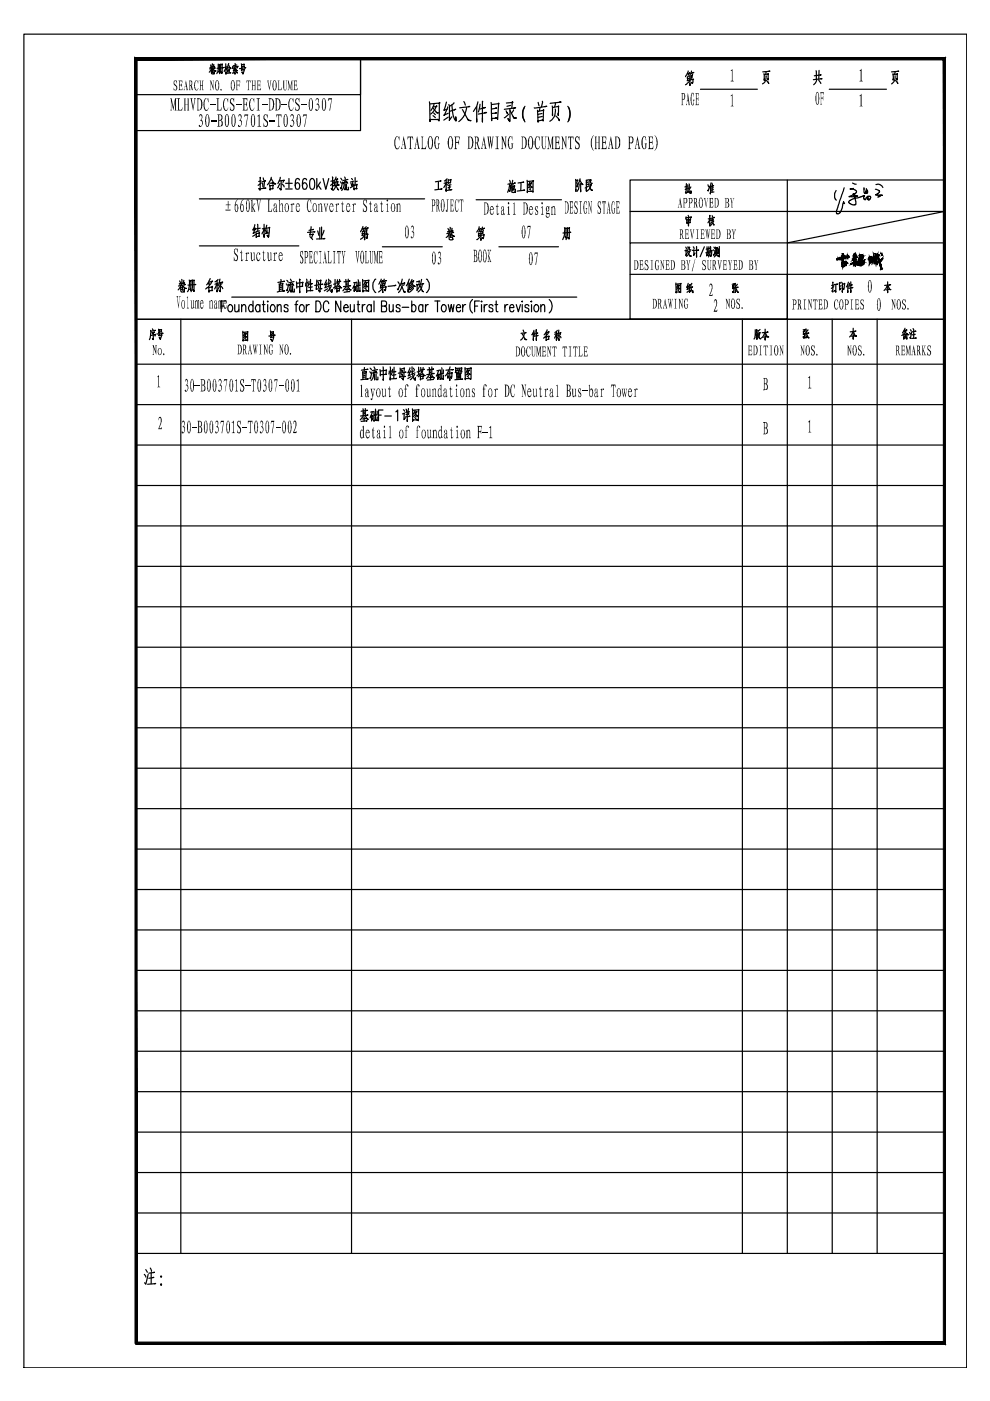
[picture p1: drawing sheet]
<svg xmlns="http://www.w3.org/2000/svg" width="210mm" height="297mm" viewBox="0 0 210 297" stroke-linecap="round" stroke-linejoin="round" font-family="sans-serif">
<!-- layer: GPDRAW -->
<g fill="#000">
<path d="M155.1 14.9l.2-.3v2.4l.3 .3h-.7l.3-.2v-2.1h-.3zM182.4 14.9l.3-.3v2.5l.2 .2h-.7l.3-.2v-2.1h-.3zM36.1 20.8h.3l.4 1.9 .3-1.9h.4l-.2 .2v2.3l.2 .1h-.5l.1-.1v-1.9l-.3 2-.5-2v1.8l.1 .2h-.3l.1-.2v-2.1zM37.6 20.8h.5l-.1 .2v2.2l.4 .1 .3-.6-.1 .7h-1l.2-.1v-2.3zM39 20.9h.4l-.1 .1v1.1h.5v-1.1l-.1-.1h.4l-.1 .1v2.3l.1 .1h-.4l.1-.1v-1.1h-.5v1.1l.1 .1h-.4l.1-.1v-2.3zM40.4 20.8h.4l-.1 .4 .2 1.6 .4-1.7-.2-.3h.4l-.6 2.7zM42.3 24.3a.47 .47 0 0 1 .6 .1 .47 .47 0 0 1-.1 .6l-.1 .4 .3 .6-.1 .4a.39 .39 0 0 1-.3 .5 .39 .39 0 0 1-.5-.3l.2-.1a.3 .3 0 0 0 .4 .1 .3 .3 0 0 0 .1-.4 .58 .58 0 0 0-.4-.7l.1-.1a.54 .54 0 0 0 0-1l-.3 .4zM43.4 21l.5-.2 .2 .2 .1-.2v.9l-.1-.2a.46 .46 0 0 0-.4-.5l-.3 .6v1.1a.42 .42 0 0 0 .2 .5 .42 .42 0 0 0 .5-.1l.1-.3a.48 .48 0 0 1-.3 .7 .48 .48 0 0 1-.6-.5l-.2-.9zM44.5 22.1h1.2v.2h-1.2zM44.7 25.5h1.2v.2h-1.2zM45.9 20.8h.6l-.2 .2v2.2l.4 .1 .3-.6-.1 .7h-1l.2-.2v-2.2zM47.5 21l.2-.2h.4l.2 .2 .1-.2-.1 .9-.1-.3a.38 .38 0 0 0-.5-.4l-.2 .8v.8a.44 .44 0 0 0 .2 .5 .44 .44 0 0 0 .5 0l.2-.3-.1 .3a.45 .45 0 0 1-.5 .4 .45 .45 0 0 1-.4-.6l-.1-1.2z"/>
<path d="M48.9 21l.2-.2 .5 .2v-.2v.9l-.1-.2a.35 .35 0 0 0-.3-.5 .35 .35 0 0 0-.3 .5l.6 .7a.82 .82 0 0 1-.2 1.3l-.4-.2-.1 .2v-.8a.64 .64 0 0 0 .5 .6 .94 .94 0 0 0-.5-1.4v-.7zM50 22.1h1.2v.2h-1.2zM50.7 24.3a.5 .5 0 0 1 .5 .2 .5 .5 0 0 1 0 .6l-.2 .3 .3 .3v.7a.53 .53 0 0 1-.8 .4l.1-.3a.33 .33 0 0 0 .5 .1 .33 .33 0 0 0 .1-.4l-.2-.5-.3-.2 .3-.4a.41 .41 0 0 0-.3-.7l-.2 .4zM51.9 24.3h.7l-.4 2.6h-.1l.4-2.4h-.6l-.2 .3zM51.4 20.8h1v.7l-.2-.5h-.4v1h.4v-.4h.2v.9h-.2v-.3h-.4v1a.45 .45 0 0 0 .5 0 .45 .45 0 0 0 .2-.5l-.1 .7h-1l.2-.2v-2.2zM53.1 21a.48 .48 0 0 1 .7 0l.1-.2 .1 .9-.2-.1a.48 .48 0 0 0-.5-.6l-.3 .9 .1 .9a.39 .39 0 0 0 .4 .5 .39 .39 0 0 0 .4-.4v-.1a.5 .5 0 0 1-.4 .7 .5 .5 0 0 1-.6-.6l-.1-1.2zM54.4 20.8h.7l-.3 .2v2.2l.3 .2h-.7l.3-.1v-2.3zM54.5 24.6l.5-.4v2.5h.4v.2h-.8v-.2h.2v-2.1l-.3 .1zM55.5 22.1h1.3v.2h-1.3zM55.9 24.4l.2-.1 .6 .1 .1-.2-.1 .8a.48 .48 0 0 0-.6-.6v.1a.98 .98 0 0 0 .5 1.2l.2 .3a.57 .57 0 0 1-.1 .8 .57 .57 0 0 1-.8-.1v.2v-.9a.44 .44 0 0 0 .1 .6 .44 .44 0 0 0 .6 0v-.1a1.2 1.2 0 0 0-.7-1.2zM57.1 25.5h1.2v.2h-1.2zM58.6 24.3h1.1v.6l-.2-.5-.3 .1v2.2l.2 .2h-.5l.1-.2v-2.2l-.3-.1-.2 .5z"/>
<path d="M59.7 22.1h1.2v.2h-1.2zM61.5 20.8h.4l.2 .2 .1-.2v.9l-.1-.2a.35 .35 0 0 0-.1-.5 .35 .35 0 0 0-.4 0l-.3 .7 .1 .8a.53 .53 0 0 0 .1 .6 .53 .53 0 0 0 .5 .1l.2-.4v.3a.45 .45 0 0 1-.6 .4 .45 .45 0 0 1-.3-.6l-.2-1.2zM61.7 24.3a.47 .47 0 0 1 .6 .1 .47 .47 0 0 1-.1 .6l-.1 .4 .3 .6-.1 .5a.39 .39 0 0 1-.3 .4 .39 .39 0 0 1-.5-.3l.2-.1a.3 .3 0 0 0 .4 .1 .3 .3 0 0 0 .1-.4 .58 .58 0 0 0-.4-.7l.1-.1a.54 .54 0 0 0-.1-1l-.2 .4zM62.7 21a.52 .52 0 0 1 .7 0l.1-.2-.1 .8a.4 .4 0 0 0-.1-.5 .4 .4 0 0 0-.5 0 1.4 1.4 0 0 0 .7 1.3v.1a.62 .62 0 0 1 0 .8 .62 .62 0 0 1-.7 .1l-.1-.1-.1 .2 .1-.8a.39 .39 0 0 0 .1 .5 .39 .39 0 0 0 .5-.1 1.08 1.08 0 0 0-.6-1.2zM63.9 22.1h1.2v.2h-1.2zM64.3 24.3h.8l-.5 2.6h-.1l.4-2.4h-.5l-.2 .3zM67 20.9a.5 .5 0 0 1 .6 .2 .5 .5 0 0 1-.1 .7l-.1 .2 .3 .5-.1 .6a.44 .44 0 0 1-.3 .3 .44 .44 0 0 1-.4-.1v-.1a.16 .16 0 0 1 .1-.1 .16 .16 0 0 1 .2 .2 .6 .6 0 0 0 .3-.6 .6 .6 0 0 0-.4-.5v-.2a.55 .55 0 0 0 .4-.5 .55 .55 0 0 0-.3-.5l-.3 .4zM69.6 20.8h.8l-.4 2.7-.2-.1 .5-2.3h-.5l-.2 .4zM155 20.2l.3-.3v2.5l.3 .1h-.7l.3-.1v-1.8a.16 .16 0 0 0 0-.3 .16 .16 0 0 0-.3 .1zM182.2 20.3l.5-.4v2.5l.2 .1h-.7l.3-.1v-2.1l-.3 .1zM49.7 52.8l.1-.1 .5 .1 .1-.2-.1 .9a.59 .59 0 0 0-.4-.7l-.1 .1a.99 .99 0 0 0 .5 1.2l.2 .6a.51 .51 0 0 1-.2 .6 .51 .51 0 0 1-.7-.1v.2v-.9a.47 .47 0 0 0 .5 .6l.1-.1a1.52 1.52 0 0 0-.6-1.3zM51.2 53v.6h.3l-.3 .1v1.4l.2 .1 .1-.3a.22 .22 0 0 1-.1 .4 .22 .22 0 0 1-.3-.2v-1.4l-.2-.2 .2-.1z"/>
<path d="M52.1 53.7l.3-.2v.3l.1-.3h.3v.3a.32 .32 0 0 0-.5 .1 .32 .32 0 0 0 .1 .5v.7l.2 .2h-.6l.2-.2v-1.2zM53.2 42.5l.3-.3v1.7l.3-.7h.4l-.6 .7 .6 1h-.4v-.2l-.3-.8v.9l.1 .1h-.4l.1-.1v-2.2zM53.1 53.5h.3v1.2a.26 .26 0 0 0 .2 .4 .26 .26 0 0 0 .2-.4l-.1-1.2h.3v1.6h.1l-.3 .2v-.2a.28 .28 0 0 1-.4 .3 .28 .28 0 0 1-.1-.5l-.1-1.2zM54.3 42.3h.5l-.1 .4 .2 1.6 .3-1.7-.2-.3h.4l-.6 2.7-.3-2.3zM54.5 53.7a.33 .33 0 0 1 .4-.1 .33 .33 0 0 1 .1 .4l-.1-.1a.21 .21 0 0 0-.2-.2 .21 .21 0 0 0-.2 .3v.4a.48 .48 0 0 0 .5 .7l.2-.5v.2a.39 .39 0 0 1-.4 .5 .39 .39 0 0 1-.4-.4zM55.9 53v.6h.3l-.3 .1v1.2l.2 .3 .2-.2a.27 .27 0 0 1-.2 .3 .27 .27 0 0 1-.3-.1v-1.5l-.1-.2zM56.8 42.3h.4l-.1 .2v2.2l.4 .1 .2-.6-.1 .7h-.8l.1-.1v-2.4zM56.6 53.5h.3v1.2a.26 .26 0 0 0 .3 .4 .26 .26 0 0 0 .2-.4v-1l-.1-.2h.2v1.6h.1l-.2 .2-.1-.2a.3 .3 0 0 1-.4 .3 .3 .3 0 0 1-.1-.5v-1.2zM58 53.7l.3-.2v.3l.1-.1a.17 .17 0 0 1 .2-.2 .17 .17 0 0 1 .1 .2 .17 .17 0 0 1-.1 .1l-.2-.1-.1 .5v.9l.2 .2h-.5l.2-.2v-1.3zM59.4 42.2v1.3a.31 .31 0 0 1 .2-.3 .31 .31 0 0 1 .3 .1l.1 1.5 .1 .1h-.4l.2-.2-.1-1.1a.2 .2 0 0 0-.2-.3 .2 .2 0 0 0-.2 .3v1.1l.1 .2h-.4l.1-.1v-2.2l-.1-.1zM61.6 43.4l.4-.3v.3l.1-.2a.17 .17 0 0 1 .3-.1 .17 .17 0 0 1 0 .3 .17 .17 0 0 1-.3-.1l-.1 .2v1.3l.2 .1h-.6l.2-.2v-1.1zM65.4 42.3h.3l.2 .2 .1-.2v.9l-.1-.3a.32 .32 0 0 0-.1-.4 .32 .32 0 0 0-.4 0l-.1 1.6a.48 .48 0 0 0 .5 .6l.2-.4a.46 .46 0 0 1-.2 .5 .46 .46 0 0 1-.5 0l-.2-.7v-1z"/>
<path d="M67.5 43.3l.2-.2v.3a.3 .3 0 0 1 .4-.3 .3 .3 0 0 1 .1 .5l.1 1.2 .1 .1h-.4l.1-.1v-1.5l-.4 .3v1.2l.2 .1h-.5l.1-.1zM68.6 43.2h.4l-.1 .2 .2 1.2 .2-1.4h.3l-.5 1.8zM71.2 43.3l.2-.2v.3a.24 .24 0 0 1 .2-.3 .24 .24 0 0 1 .3 .3l-.3-.1-.2 .4v1l.2 .2h-.5l.2-.1v-1.4h-.2zM72.6 42.6v.6h.3v.1h-.3v1.3a.16 .16 0 0 0 .2 .2 .16 .16 0 0 0 .1-.2 .25 .25 0 0 1-.1 .4 .25 .25 0 0 1-.3-.4v-1.3l-.1-.1zM74.7 43.3l.3-.2v.3a.24 .24 0 0 1 .2-.3 .24 .24 0 0 1 .2 .3l-.3-.1-.1 .8a.57 .57 0 0 0 .2 .7l-.5 .1 .2-.1v-1.4h-.2zM77.1 42.4l.4-.1 .1 .2 .2-.3v.9l-.1-.1a.32 .32 0 0 0-.1-.4 .32 .32 0 0 0-.4 0 1.24 1.24 0 0 0 .5 1.2l.1 .4a.52 .52 0 0 1-.1 .6 .52 .52 0 0 1-.6 0l-.2 .2 .1-.8a.4 .4 0 0 0 .1 .4 .4 .4 0 0 0 .4 .1 1.19 1.19 0 0 0-.5-1.4zM78.5 42.6l.1 .6h.3v.1h-.3v1.4l.2 .1 .1-.2a.23 .23 0 0 1-.2 .4 .23 .23 0 0 1-.2-.4v-1.3l-.2-.1zM80.9 42.6v.6h.3v.1h-.3v1.3a.16 .16 0 0 0 .2 .2 .16 .16 0 0 0 .2-.2 .25 .25 0 0 1-.2 .4 .25 .25 0 0 1-.3-.4v-1.3l-.2-.1 .2-.1zM84.1 43.3l.2-.2v.3a.3 .3 0 0 1 .4-.3 .3 .3 0 0 1 .2 .5v1.2l.1 .1h-.4l.2-.1v-1.3l-.2-.2-.3 .2v1.3l.1 .1h-.4l.1-.1zM87.2 47.9a.44 .44 0 0 1 .6 .2 .44 .44 0 0 1-.1 .5 .39 .39 0 0 0-.1 .4 .39 .39 0 0 0 .2 .3v.5a.66 .66 0 0 1-.6 .7l-.1-.1v-.2h.1a.26 .26 0 0 0 .4 .1 .26 .26 0 0 0 .1-.4 .51 .51 0 0 0-.4-.7l.3-.4a.45 .45 0 0 0-.2-.7l-.3 .4zM92.9 53.5a.38 .38 0 0 1 .6 0 .38 .38 0 0 1 0 .5v.1a.61 .61 0 0 0 0 .8v.7a.45 .45 0 0 1-.6 .3v-.3a.3 .3 0 0 0 .4 .2 .3 .3 0 0 0 .1-.5 .48 .48 0 0 0-.4-.6l.3-.2v-.5a.27 .27 0 0 0-.1-.4 .27 .27 0 0 0-.3 .4zM105.4 43.2l.1 .6h.2v.1h-.2v1.4l.1 .1 .2-.3a.25 .25 0 0 1-.1 .4 .25 .25 0 0 1-.4-.2v-1.4l-.2-.1 .3-.3z"/>
<path d="M108.8 43.1l.3-.2v2.4l.2 .2h-.5l.2-.2v-2.1zM111.9 47.9h.6l-.4 2.6h-.1l.4-2.4h-.5l-.2 .4zM113.4 53.5h.6l-.3 2.7-.2-.1 .4-2.3h-.4l-.2 .3zM113.5 43.9l.2-.2 .3 .1v-.1v.6v-.1a.24 .24 0 0 0-.1-.3 .24 .24 0 0 0-.3 0 .24 .24 0 0 0 .1 .4l.1 .3a.57 .57 0 0 1 .3 .5 .57 .57 0 0 1-.4 .5l-.1-.1-.1 .1v-.6a.3 .3 0 0 0 .1 .4 .3 .3 0 0 0 .5-.2 .3 .3 0 0 0-.3-.4 .86 .86 0 0 1-.3-.9zM116.8 43.9l.3-.2v.4a.31 .31 0 0 1 .4-.4 .31 .31 0 0 1 .2 .4v1.3l.1 .1h-.4l.2-.2-.1-1.1a.21 .21 0 0 0-.1-.3 .21 .21 0 0 0-.3 .2v1.2l.2 .2h-.5l.2-.2v-1.3l-.2 .1zM150.5 60.3a.39 .39 0 0 1 .5 0 .39 .39 0 0 1 .1 .5v.5l-.6 1.2h.4l.2-.2v.4h-.7l.5-1.5v-.5a.24 .24 0 0 0-.1-.3 .24 .24 0 0 0-.3 0 .24 .24 0 0 0 0 .3l-.1 .1zM151.5 63.6a.34 .34 0 0 1 .5 0 .34 .34 0 0 1 0 .4v.7l-.5 1.1h.4l.2-.1-.1 .4h-.7l.6-1.6a.53 .53 0 0 0-.3-.8l-.2 .5zM33.3 79.9l.4-.4v2.4l.3 .2h-.7l.3-.1v-2.1zM33.7 88.5a.44 .44 0 0 1 .5 0 .44 .44 0 0 1 .1 .5l-.1 .7-.4 1v.1h.3l.2-.2v.4h-.7l.4-1.1 .1-.8a.25 .25 0 0 0 0-.4 .25 .25 0 0 0-.4 .1l-.1 .3zM38.7 89.2h.1a.85 .85 0 0 1 .2 1.2l.2 .3v.4a.66 .66 0 0 1-.5 .8l-.2-.1 .1-.4a.3 .3 0 0 0 .4 .2 .3 .3 0 0 0 .1-.5v-.3l-.4-.2 .1-.2a.63 .63 0 0 0 0-1l-.3 .4zM39.3 80.5a.37 .37 0 0 1 .5 0 .37 .37 0 0 1 .1 .5 .99 .99 0 0 0 0 1.1l-.1 .6a.32 .32 0 0 1-.3 .4 .32 .32 0 0 1-.3-.4l.1-.1a.27 .27 0 0 0 .3 .3 .27 .27 0 0 0 .2-.4v-.1a.51 .51 0 0 0-.4-.7l.2-.3a.49 .49 0 0 0-.2-.8l-.2 .4zM40.7 90.5h1v.2h-1z"/>
<path d="M41.3 81.7h1.1v.2h-1.1zM45.8 89.2h.2a.85 .85 0 0 1 .1 1.2l.2 .3v.6a.5 .5 0 0 1-.7 .5l.2-.4a.26 .26 0 0 0 .4 .2 .26 .26 0 0 0 0-.4v-.5l-.4-.1 .1-.2a.63 .63 0 0 0 0-1l-.3 .4zM46.4 80.5a.38 .38 0 0 1 .5 0 .38 .38 0 0 1 .1 .5v.1a.79 .79 0 0 0 0 .9l-.1 .7a.32 .32 0 0 1-.3 .4 .32 .32 0 0 1-.3-.4l.2-.1v.3a.62 .62 0 0 0 .4-.6 .62 .62 0 0 0-.4-.6l.3-.4a.5 .5 0 0 0-.3-.7l-.2 .4zM46.8 89.2h.7l-.4 2.7-.1-.1 .4-2.3h-.5l-.2 .3zM47.5 80.4h.7l-.5 2.7 .4-2.5h-.5l-.2 .4zM49.1 89.5l.5-.3v2.4l.2 .2h-.7l.4-.2v-1.8l-.1-.2-.3 .1zM49.8 80.7l.4-.4v2.4l.3 .3h-.7l.3-.2v-2h-.3zM50.5 89.2l.5 .1v-.1v.8l-.1-.1a.29 .29 0 0 0-.1-.5 .29 .29 0 0 0-.4 .2l.1 .5 .6 .8v.4a.43 .43 0 0 1-.2 .5 .43 .43 0 0 1-.6-.1v.2v-.9v.1a.33 .33 0 0 0 .1 .5 .33 .33 0 0 0 .5-.2v-.4l-.3-.4a.98 .98 0 0 1-.1-1.4zM51.4 90.5h1v.2h-1zM51 80.5l.2-.1 .4 .1 .1-.2v.9h-.1a.34 .34 0 0 0 0-.5 .34 .34 0 0 0-.4-.1 1.11 1.11 0 0 0 .5 1.3l.1 .5a.49 .49 0 0 1-.2 .5 .49 .49 0 0 1-.6 0l-.1 .2 .1-.9a.47 .47 0 0 0 .4 .7v-.1a.82 .82 0 0 0-.3-1.2l-.2-.4zM52 81.7h1.1v.2h-1.1zM52.6 89.2h.9v.7l-.1-.5h-.3v2.3l.2 .1h-.5l.2-.2-.1-2.1a.25 .25 0 0 0-.3 0 .25 .25 0 0 0 0 .4z"/>
<path d="M53.3 80.4h.9v.6v-.2a.22 .22 0 0 0-.2-.2 .22 .22 0 0 0-.2 0v2.2l.2 .2h-.5l.1-.1v-2.3h-.3v.4zM55.3 89.2h.2l.1 .1a.94 .94 0 0 1 0 1.1l.3 .4v.4a.51 .51 0 0 1-.7 .6v-.4l.2 .2a.42 .42 0 0 0 .3-.6l-.1-.4h-.2l.2-.4a.5 .5 0 0 0-.2-.8l-.2 .4zM55.9 80.5a.44 .44 0 0 1 .6 .1 .44 .44 0 0 1-.1 .6l-.2 .3 .2 .2 .1 .5a.77 .77 0 0 1-.6 .9l-.1-.2 .1-.3a.3 .3 0 0 0 .4 .2 .3 .3 0 0 0 .1-.5l-.1-.4-.3-.2 .2-.3a.55 .55 0 0 0-.2-.8l-.2 .4zM57.5 89.2h.7l-.4 2.7-.2-.1 .4-2.3h-.4l-.2 .3zM58.2 80.4h.7l-.5 2.7 .3-2.5h-.4l-.2 .4zM58.5 90.5h1v.2h-1zM59.2 81.7h1v.2h-1zM62.3 89.3a.39 .39 0 0 1 .5 0 .39 .39 0 0 1 .1 .5l-.2 .9-.4 .8 .5 .1 .1-.2v.4h-.7l.4-1.1 .1-.8a.26 .26 0 0 0 0-.4 .26 .26 0 0 0-.4 .1l-.1 .3zM62.9 80.7l.4-.4v2.5l.2 .2h-.6l.3-.3v-1.7l-.1-.2h-.2zM76.4 81.7l.4-.2v2.5l.1 .1h-.5l.2-.1v-2.1zM78.5 82.4h.5l-.1 .4 .1 1 .3-1.1-.2-.3h.5l-.2 .3-.5 1.9a.16 .16 0 0 1-.1 .2 .16 .16 0 0 1-.2-.2l.1-.1h.2l.1-.4zM79.1 90.6l.1 .6h.2h-.2v1.5l.1 .1 .1-.3a.25 .25 0 0 1 0 .5 .28 .28 0 0 1-.4-.4v-1.4h-.1z"/>
<path d="M80.9 82.4h.3v1.4a.25 .25 0 0 0 .3 .1 .25 .25 0 0 0 .1-.3l-.1-1.2h.3v1.5l.1 .1-.3 .1v-.2a.3 .3 0 0 1-.4 .3 .3 .3 0 0 1-.1-.5v-1.1zM82.5 81.9l.1 .5h.3v.1h-.3v1.4l.2 .1 .1-.2a.23 .23 0 0 1-.2 .4 .23 .23 0 0 1-.2-.3v-1.4l-.2-.1zM82.5 90.5l.3-.3v2.5l.2 .2h-.5l.2-.2v-2zM86 81.7a.29 .29 0 0 1 .4-.2 .29 .29 0 0 1 0 .5l-.1-.4a.61 .61 0 0 0-.3 .8h.3v.1h-.3v1.4l.2 .2h-.5l.2-.2v-1.4l-.2-.1h.2zM86.1 90.4a.3 .3 0 0 1 .4-.1 .3 .3 0 0 1 .1 .4h-.1l-.1-.3-.2 .2v.6h.2h-.2v1.4l.1 .2h-.5l.2-.2v-1.4h-.2h.2zM88.4 81.6a.28 .28 0 0 1 .4-.1 .28 .28 0 0 1 0 .5l-.2-.4-.2 .1v.7h.3v.1h-.3v1.4l.2 .2h-.5l.2-.1v-1.5l-.2-.1h.2zM88.4 90.4a.29 .29 0 0 1 .5-.2 .29 .29 0 0 1 0 .5l-.1-.3h-.2l-.1 .8h.3h-.3v1.4l.2 .2h-.5l.2-.1v-1.5h-.1h.1zM90.4 82.4h.3v1.2a.26 .26 0 0 0 .2 .4 .26 .26 0 0 0 .2-.4v-1.1l-.1-.1h.2v1.4l.2 .2-.3 .1v-.2a.31 .31 0 0 1-.4 .3 .31 .31 0 0 1-.2-.4v-1.3zM90.5 91.1h.3v1.2a.26 .26 0 0 0 .2 .4 .26 .26 0 0 0 .2-.4v-1l-.1-.2h.3v1.5l.1 .2-.2 .1-.1-.3a.3 .3 0 0 1-.2 .3 .3 .3 0 0 1-.3-.2v-1.4zM91.7 82.5l.2-.1v.3a.31 .31 0 0 1 .3-.3 .31 .31 0 0 1 .2 .4v1.1l.2 .2h-.4l.1-.1v-1.1a.24 .24 0 0 0-.1-.3 .24 .24 0 0 0-.3 .2v1.2l.1 .1h-.4l.1-.2zM91.7 91.4l.3-.3v.3a.31 .31 0 0 1 .4-.3 .31 .31 0 0 1 .2 .5v1.1l.1 .2h-.4l.1-.2v-1a.25 .25 0 0 0-.1-.4 .25 .25 0 0 0-.3 .3v1.2l.1 .1h-.4l.1-.1v-1.4zM95.6 81.9v.5h.3v.1h-.3v1.4a.16 .16 0 0 0 .2 .1 .16 .16 0 0 0 .1-.2 .25 .25 0 0 1-.1 .4 .25 .25 0 0 1-.3-.3v-1.4l-.2-.1 .2-.1z"/>
<path d="M95.7 90.6v.6h.3h-.3v1.4a.18 .18 0 0 0 .3 .2 .17 .17 0 0 0 .1-.3v.3l-.4 .2-.1-1.8h-.2l.3-.3zM98.8 82.5l.2-.1v.3a.32 .32 0 0 1 .4-.3 .32 .32 0 0 1 .2 .5v1l.1 .2h-.4l.1-.1v-1.1a.25 .25 0 0 0-.1-.4 .25 .25 0 0 0-.3 .3v1.2l.1 .1h-.4l.2-.2zM98.8 91.4l.3-.3v.3a.3 .3 0 0 1 .4-.3 .3 .3 0 0 1 .2 .5v1.1l.1 .2h-.4l.2-.2v-1a.25 .25 0 0 0-.2-.4 .25 .25 0 0 0-.3 .3v1.2l.1 .1h-.4l.1-.1v-1.4zM100.1 82.5l.2-.1h.3v.6v-.2a.23 .23 0 0 0-.2-.3 .23 .23 0 0 0-.3 .1 .23 .23 0 0 0 .2 .3l.1 .2a.65 .65 0 0 1 0 1.1l-.2-.1-.1 .1v-.5a.27 .27 0 0 0 .2 .3 .27 .27 0 0 0 .3-.1 .27 .27 0 0 0-.1-.3l-.4-.5zM101.2 90.3h1v.6l-.2-.4h-.5v.9h.4l.1-.3v.9l-.1-.4h-.4v1.2l.1 .1h-.4l.1-.1v-2.4zM102.3 91.6h1.1v.2h-1.1zM102.6 81.6a.29 .29 0 0 1 .4 0 .29 .29 0 0 1 0 .4l-.2-.4-.1 .1v.7h.2v.1h-.2v1.4l.2 .2h-.6l.2-.1v-1.5l-.2-.1h.2zM103.7 90.6l.4-.4v2.5l.3 .2h-.7l.3-.2v-2h-.3zM104.8 82.6l.3-.2v.3a.24 .24 0 0 1 .2-.3 .24 .24 0 0 1 .2 .3l-.3-.2-.1 .4v1l.2 .2h-.5l.2-.1v-1.3zM108.4 81.7l.5-.2 .2 .2v-.2v.9l-.1-.3a.31 .31 0 0 0-.1-.3 .31 .31 0 0 0-.3-.1l-.2 .7v.9a.39 .39 0 0 0 .1 .5 .39 .39 0 0 0 .5 .1l.1-.4v.1a.48 .48 0 0 1-.6 .5l-.3-.9v-.7zM110.5 81.5h.4l.5 1.8v-1.6l-.2-.2h.4l-.2 .2v2.5l-.6-2.2v1.9l.1 .2h-.3l.1-.1v-2.1zM113 82.4h.2v1.2a.26 .26 0 0 0 .2 .4 .26 .26 0 0 0 .3-.4v-1.1l-.2-.1h.3v1.4l.1 .2-.2 .1v-.2a.32 .32 0 0 1-.5 .3 .32 .32 0 0 1-.1-.5v-1.1z"/>
<path d="M114.5 81.9l.1 .5h.3v.1h-.3v1.4a.16 .16 0 0 0 .2 .1 .16 .16 0 0 0 .1-.2 .25 .25 0 0 1-.1 .4 .25 .25 0 0 1-.3-.3v-1.4l-.2-.1 .2-.1zM115.4 82.6l.3-.2v.3a.24 .24 0 0 1 .3-.3 .24 .24 0 0 1 .2 .3l-.3-.2-.2 .5v.9l.3 .2h-.6l.2-.1v-1.3zM118.2 81.5v2.4l.3 .2h-.6l.2-.1v-2.1l-.2-.1zM121.2 82.4h.3v1.4a.25 .25 0 0 0 .4 .1 .25 .25 0 0 0 .1-.3l-.2-1.2h.3v1.5l.1 .1-.2 .1-.1-.2a.3 .3 0 0 1-.4 .3 .3 .3 0 0 1-.1-.5l-.1-1.2zM122.7 82.4h.5v.6l-.1-.2a.24 .24 0 0 0-.1-.3 .24 .24 0 0 0-.3 .1 .24 .24 0 0 0 .1 .3l.1 .2a.57 .57 0 0 1 .3 .6 .57 .57 0 0 1-.4 .5l-.1-.1-.1 .1 .1-.6a.25 .25 0 0 0 .1 .4 .25 .25 0 0 0 .3-.2l-.2-.4a.78 .78 0 0 1-.2-1zM123.6 82.8h1v.2h-1zM127.3 82.6l.3-.2 .1 .2a.18 .18 0 0 1 0-.3 .18 .18 0 0 1 .3 .1 .18 .18 0 0 1-.1 .3l-.2-.2-.1 .3v1.2l.2 .1h-.6l.3-.2v-1.2zM129.6 81.5h.9v.7l-.1-.5-.3 .1v2.2l.2 .1h-.5l.2-.1v-2.2l-.3-.1-.2 .5zM131.8 82.4h.3l-.1 .2 .2 1.2 .2-.9-.2-.5h.4l-.2 .2 .2 1.2 .2-1.1-.1-.3h.3l-.4 1.8-.2-1-.3 1zM134.4 82.6l.3-.2 .1 .2a.18 .18 0 0 1 0-.3 .18 .18 0 0 1 .3 .1 .18 .18 0 0 1-.1 .3l-.1-.2-.2 .4v1l.2 .2h-.5l.2-.2v-1.2zM171.3 80.1l.5-.4v2.5l.2 .2h-.6l.2-.3v-1.9zM171.4 89.4l.4-.4v2.5l.2 .2h-.6l.2-.2v-1.9v-.1h-.3z"/>
<path d="M41.8 20.8l.7 .1 .3 .3 .1 .5-.1 1a.8 .8 0 0 1-1 .7l.1-.2v-2.2zM42.1 21l-.1 2.2a.59 .59 0 0 0 .7-.7l-.1-1a.45 .45 0 0 0-.5-.5z"/>
<path d="M43.7 24.3h.1a.44 .44 0 0 1 .5 .5l.1 .3-.1 1.3a.37 .37 0 0 1-.3 .5 .37 .37 0 0 1-.4-.5l-.1-1.1zM43.8 24.4l-.1 1.8a.3 .3 0 0 0 .1 .4 .3 .3 0 0 0 .3 .1l.1-2.1-.1-.3z"/>
<path d="M46.1 24.3h.5a.68 .68 0 0 1 .6 .5 .68 .68 0 0 1-.4 .7l.2 .1a.72 .72 0 0 1 .2 .9 .72 .72 0 0 1-.9 .4h-.2l.2-.2v-2.3zM46.5 25.6v1a.32 .32 0 0 0 .4 0 .32 .32 0 0 0 .1-.4 .48 .48 0 0 0-.5-.6zM46.5 24.4v1a.51 .51 0 0 0 .5-.5 .51 .51 0 0 0-.5-.5z"/>
<path d="M47.9 24.3a.51 .51 0 0 1 .6 .7v1.3a.43 .43 0 0 1-.1 .5 .43 .43 0 0 1-.5 0l-.2-.6v-1.3zM48.1 24.3l-.2 .5v1.6a.23 .23 0 0 0 .2 .3 .23 .23 0 0 0 .2-.3l.1-1.5-.2-.5z"/>
<path d="M49.3 24.3a.45 .45 0 0 1 .5 .1 .45 .45 0 0 1 .1 .5v1.4a.48 .48 0 0 1-.6 .6l-.2-.6v-1.5zM49.3 24.4v2l.2 .4 .1-.1 .2-.6-.2-1.6a.16 .16 0 0 0-.1-.2 .16 .16 0 0 0-.2 .1z"/>
<path d="M53.5 24.3a.49 .49 0 0 1 .5 .6v1.4a.4 .4 0 0 1-.1 .5 .4 .4 0 0 1-.5-.1l-.2-.5v-1.2zM53.6 24.3l-.2 .5v1.4l.2 .6 .3-.5v-1.5l-.1-.4z"/>
<path d="M56.9 20.8l.8 .1 .4 .6 .1 .7-.2 .9-.6 .3h-.5l.2-.2v-2.2zM57.3 21v2.2a.51 .51 0 0 0 .5-.7v-.9a.46 .46 0 0 0-.5-.6z"/>
<path d="M58.3 20.8h.6l.5 .3 .1 .4-.1 1.2a.8 .8 0 0 1-1.1 .7l.2-.1v-2.3zM58.7 21v2.2a.5 .5 0 0 0 .5-.7v-.7a.68 .68 0 0 0-.5-.8z"/>
<path d="M60.4 24.3a.49 .49 0 0 1 .5 .6l.1 1.3a.66 .66 0 0 1-.6 .7l-.3-.7v-1.2zM60.5 24.3l-.2 .5 .1 1.6a.24 .24 0 0 0 0 .3 .24 .24 0 0 0 .3 0 .24 .24 0 0 0 .1-.3v-1.6l-.1-.4z"/>
<path d="M63.1 24.3h.1a.48 .48 0 0 1 .5 .6l.1 1.1-.1 .4a.38 .38 0 0 1-.4 .5 .38 .38 0 0 1-.3-.5l-.1-1.1zM63.2 24.4l-.2 1 .2 1a.23 .23 0 0 0 .1 .4 .23 .23 0 0 0 .2-.3v-1.9l-.1-.3z"/>
<path d="M65.6 21h.1a.39 .39 0 0 1 .5 0 .39 .39 0 0 1 .1 .5v1.4a.39 .39 0 0 1-.1 .4 .39 .39 0 0 1-.5 .1l-.2-.7v-1.1zM65.8 20.9l-.2 .6 .1 1.6a.22 .22 0 0 0 .3 .2 .22 .22 0 0 0 .1-.4l.1-1.6-.2-.3z"/>
<path d="M68.4 20.9a.52 .52 0 0 1 .6 .1 .52 .52 0 0 1 .1 .6v1.2a.45 .45 0 0 1-.1 .5 .45 .45 0 0 1-.6 .1l-.2-.5v-1.4zM68.6 20.9l-.2 .4 .1 1.9a.32 .32 0 0 0 .4 0 .32 .32 0 0 0 0-.5v-1.1v-.5z"/>
<path d="M47.8 44.4h1.1v.2h-1.1zM48.3 42.6h.1v.8h.5v.1h-.5v.8h-.1v-.8h-.4v-.1h.4z"/>
<path d="M50.1 42.5l.4-.3-.3 .3-.3 1a.33 .33 0 0 1 .4-.1 .33 .33 0 0 1 .2 .4v.5a.57 .57 0 0 1-.5 .7l-.2-.5v-1.2zM50 43.5l-.1 .1v.8a.25 .25 0 0 0 .2 .4 .25 .25 0 0 0 .2-.4v-.8z"/>
<path d="M51.2 42.5l.5-.3-.5 .6-.1 .7a.38 .38 0 0 1 .5 0 .38 .38 0 0 1 .1 .5v.2a.43 .43 0 0 1-.1 .6 .43 .43 0 0 1-.6 0l-.1-1.2zM51.2 43.5l-.1 .8a.3 .3 0 0 0 0 .3 .3 .3 0 0 0 .4 .1v-.4a.63 .63 0 0 0-.3-.8z"/>
<path d="M52.4 42.4a.38 .38 0 0 1 .5 .5v1.4a.4 .4 0 0 1-.1 .4 .4 .4 0 0 1-.4 .2l-.2-.6v-1.4zM52.5 42.4l-.2 .9 .1 .8a.57 .57 0 0 0 .2 .7l.2-.3v-1.8z"/>
<path d="M58.1 43.2a.33 .33 0 0 1 .4-.1 .33 .33 0 0 1 .2 .5v1.2l.2-.1-.2 .3h-.2v-.2a.34 .34 0 0 1-.5 0 .34 .34 0 0 1 0-.5l.3-.4 .2-.1-.1-.6h-.2v.6h-.2zM58.2 44.2v.1a.28 .28 0 0 0-.2 .4 .28 .28 0 0 0 .5 0v-.8z"/>
<path d="M59.3 53.5a.57 .57 0 0 1 .6 .7h-.7v.2a.41 .41 0 0 0 .1 .5 .41 .41 0 0 0 .5 .1l.1-.4h.1l-.1 .1a.43 .43 0 0 1-.1 .5 .43 .43 0 0 1-.6 0l-.2-.8zM59.3 53.7l-.1 .4h.5l-.1-.4z"/>
<path d="M60.5 43.2a.42 .42 0 0 1 .5 0 .42 .42 0 0 1 .2 .5l.1 .6a.51 .51 0 0 1-.3 .5 .51 .51 0 0 1-.5 0l-.2-.7zM60.7 43.2l-.2 .4 .1 .8a.29 .29 0 0 0 .2 .5 .29 .29 0 0 0 .3-.5v-.4a.53 .53 0 0 0-.3-.8z"/>
<path d="M62.9 43.2a.52 .52 0 0 1 .6 .1 .52 .52 0 0 1 .1 .5h-.7v.3a.39 .39 0 0 0 0 .4 .39 .39 0 0 0 .5 .1l.1-.4a.43 .43 0 0 1 0 .6 .43 .43 0 0 1-.6 0l-.2-.4v-.7zM63 43.3l-.1 .5h.5v-.4z"/>
<path d="M66.5 43.1a.71 .71 0 0 1 .7 1.1 .48 .48 0 0 1-.2 .6 .48 .48 0 0 1-.6 0l-.1-1.2zM66.6 43.2l-.2 .6 .1 .5a.33 .33 0 0 0 0 .4 .33 .33 0 0 0 .4 .1l.1-.8a.58 .58 0 0 0-.4-.8z"/>
<path d="M70 43.2a.52 .52 0 0 1 .6 .1 .52 .52 0 0 1 .1 .5h-.7v.2a.46 .46 0 0 0 0 .5 .46 .46 0 0 0 .5 .1l.2-.4a.43 .43 0 0 1-.1 .6 .43 .43 0 0 1-.6 0l-.2-.4v-.7zM70.2 43.2l-.2 .6h.5v-.4z"/>
<path d="M73.6 43.2a.52 .52 0 0 1 .5 .1 .52 .52 0 0 1 .2 .5h-.8v.2a.46 .46 0 0 0 .1 .5 .46 .46 0 0 0 .5 .1l.1-.4a.43 .43 0 0 1 0 .6 .43 .43 0 0 1-.6 0l-.2-.4v-.7zM73.8 43.2l-.3 .6h.6l-.1-.4z"/>
<path d="M79.6 43.1l.3 .1 .1 1.6 .1-.2 .1 .2a.17 .17 0 0 1-.2 .2 .17 .17 0 0 1-.1-.3 .33 .33 0 0 1-.5 .2 .33 .33 0 0 1-.1-.5l.3-.5 .3-.1-.2-.6-.1 .1v.5l-.2-.1zM79.5 44.2v.1a.27 .27 0 0 0-.1 .4 .27 .27 0 0 0 .3 .1 .27 .27 0 0 0 .2-.4v-.5z"/>
<path d="M81.9 42.4a.2 .2 0 0 1 .4 0 .2 .2 0 0 1-.4 0zM82.2 43.1v1.6l.2 .2h-.5l.2-.2v-1.2l-.2-.1z"/>
<path d="M83 43.2a.44 .44 0 0 1 .6 0 .44 .44 0 0 1 .1 .6l.1 .5a.52 .52 0 0 1-.2 .5 .52 .52 0 0 1-.6 0l-.1-.5zM83.2 43.2l-.2 1.2a.31 .31 0 0 0 .1 .3 .31 .31 0 0 0 .4 .1l.1-.7a.63 .63 0 0 0-.3-.9z"/>
<path d="M86.1 47.9h.3l.2 .4v1.5a.58 .58 0 0 1-.4 .7l-.3-.5v-1.5zM86.2 47.9l-.2 .7v1.1l.3 .7 .2-.4v-1.7z"/>
<path d="M91.8 53.4a.56 .56 0 0 1 .6 .7v1.3a.55 .55 0 0 1-.6 .6l-.2-.6v-1.4zM91.9 53.5l-.2 1.6 .3 .8 .2-.3v-1.8z"/>
<path d="M102.6 42.9l.8 .2 .2 .7-.1 1.3-.6 .4h-.3l.1-.1v-2.3zM102.9 43.1v2.2a.6 .6 0 0 0 .5-.8v-.7a.58 .58 0 0 0-.5-.7z"/>
<path d="M104.1 43.8a.49 .49 0 0 1 .6 .6h-.7a.61 .61 0 0 0 .4 .9l.3-.4a.45 .45 0 0 1-.4 .6 .45 .45 0 0 1-.4-.6v-.8zM104.1 43.9l-.1 .4h.5l-.1-.4z"/>
<path d="M106.3 43.8a.32 .32 0 0 1 .5 0 .32 .32 0 0 1 .1 .4v1.1h.2l-.2 .3-.2-.3a.31 .31 0 0 1-.4 .2 .31 .31 0 0 1-.1-.5l.1-.3 .4-.3v-.4a.21 .21 0 0 0-.3-.1 .21 .21 0 0 0 0 .4l-.1 .1zM106.6 44.6a.56 .56 0 0 0-.1 .9l.2-.2v-.8z"/>
<path d="M107.7 42.9a.19 .19 0 0 1 .3 0 .19 .19 0 0 1 0 .3 .19 .19 0 0 1-.3 0zM107.6 43.9l.3-.2v1.6l.2 .2h-.5l.1-.1v-1.4l-.1 .1z"/>
<path d="M110.9 42.9l.7 .2 .3 .3v.5l-.2 1.3-.6 .3h-.2l.1-.2v-2.2zM111.2 43.1v2.2a.78 .78 0 0 0 .5-1v-.5a.58 .58 0 0 0-.5-.7z"/>
<path d="M110.9 47.9a.47 .47 0 0 1 .5 .6v1.4a.46 .46 0 0 1-.5 .6l-.3-.9 .1-1.3zM111 47.9l-.2 .5v1.5l.2 .5 .2-.6v-1.3z"/>
<path d="M112.3 43.8a.48 .48 0 0 1 .6 0 .48 .48 0 0 1 .1 .6h-.7v.4a.46 .46 0 0 0 .5 .5l.2-.5h.1l-.1 .2a.43 .43 0 0 1-.2 .5 .43 .43 0 0 1-.5-.1l-.2-.5zM112.4 43.9l-.1 .4h.5l-.1-.4z"/>
<path d="M112.4 53.5a.6 .6 0 0 1 .5 .9v1.2a.38 .38 0 0 1-.1 .4 .38 .38 0 0 1-.4 .1l-.3-1.1zM112.5 53.6l-.2 .6v1.3l.3 .6 .2-.5v-1.6z"/>
<path d="M114.8 43.1a.2 .2 0 0 1 .4 0 .2 .2 0 0 1-.4 0zM114.8 43.9l.2-.2v1.6l.2 .2h-.5l.2-.2z"/>
<path d="M115.8 43.9l.4-.2 .4 .1-.2 .1a.59 .59 0 0 1 .1 .7 .59 .59 0 0 1-.6 .3v.2a.52 .52 0 0 1 .7 .5 .52 .52 0 0 1-.5 .6 .45 .45 0 0 1-.2-.8l-.2-.2a.48 .48 0 0 0 0-.8zM115.8 45.7a.35 .35 0 0 0 .7 0 .35 .35 0 0 0-.7 0zM116 43.8l-.1 .7a.22 .22 0 0 0 .4 .2 .21 .21 0 0 0 0-.4v-.3z"/>
<path d="M184.3 59.4h.1a1.55 1.55 0 0 1 .4 1.4v.7a.45 .45 0 0 1-.5 .5l-.2-.5-.1-1zM184.3 59.5l-.1 .5 .1 1.7a.21 .21 0 0 0 .3 .1 .21 .21 0 0 0 0-.3v-1.6l-.1-.4z"/>
<path d="M186.2 63.2a.6 .6 0 0 1 .5 .9v1l-.1 .4a.31 .31 0 0 1-.3 .4 .31 .31 0 0 1-.3-.4l-.1-1zM186.2 63.4l-.1 1.8 .3 .6 .1-.5v-1.5v-.4z"/>
<path d="M39.9 89.3a.16 .16 0 0 1 .2-.1 .16 .16 0 0 1 .1 .1l.2 .5v1.6a.31 .31 0 0 1-.2 .4 .31 .31 0 0 1-.4-.2l-.1-1.6zM40 89.3l-.1 .3v1.8l.2 .4 .2-.8-.1-1a.57 .57 0 0 0-.2-.7z"/>
<path d="M40.5 80.5h.1a.26 .26 0 0 1 .3-.1 .26 .26 0 0 1 .1 .4l.1 1.5a.68 .68 0 0 1-.5 .8l-.2-.6zM40.7 80.5l-.2 .7v1l.3 .7 .1-.4v-1.7z"/>
<path d="M41.9 89.2h.4a.74 .74 0 0 1 .2 1.3l.3 .2v.3a.6 .6 0 0 1-.1 .7 .6 .6 0 0 1-.8 0h.1v-2.4zM42.2 90.6v1a.29 .29 0 0 0 .4 0 .29 .29 0 0 0 .1-.4 .43 .43 0 0 0-.1-.5 .43 .43 0 0 0-.4-.1zM42.3 89.3l-.1 1.1a.42 .42 0 0 0 .5-.3 .42 .42 0 0 0-.1-.4l-.1-.3z"/>
<path d="M42.5 80.4h.6a.75 .75 0 0 1 .1 1.3 .71 .71 0 0 1 .3 .9 .71 .71 0 0 1-1 .3l.2-.1v-2.2zM42.8 81.7v1a.44 .44 0 0 0 .6-.1 .44 .44 0 0 0 0-.6l-.2-.2zM42.8 80.6v.9a.4 .4 0 0 0 .5-.1 .4 .4 0 0 0 0-.5l-.2-.4z"/>
<path d="M43.4 89.3l.4-.1 .2 .6-.1 1.5a.32 .32 0 0 1-.1 .5 .32 .32 0 0 1-.4-.2l-.2-1.6zM43.5 89.3l-.1 2.1 .3 .4 .2-.7v-1.1l-.2-.7z"/>
<path d="M44.1 80.5a.28 .28 0 0 1 .3-.1 .28 .28 0 0 1 .2 .4l.1 1.5a.68 .68 0 0 1-.5 .8l-.3-.7zM44.2 80.5l-.1 .7v1l.2 .7 .2-.4v-1.7z"/>
<path d="M44.6 89.3l.3-.1 .2 .4v1.6a.44 .44 0 0 1 0 .5 .44 .44 0 0 1-.5 .1l-.2-.6v-1.4zM44.8 89.3l-.2 1.6 .2 .9 .2-.4v-1.8z"/>
<path d="M45.3 80.4h.3l.2 .5 .1 1.2-.1 .4a.29 .29 0 0 1-.1 .5 .29 .29 0 0 1-.4-.2l-.2-1.5zM45.5 80.5l-.2 .5v1.4l.2 .5 .2-.5v-1.4z"/>
<path d="M48.2 89.3l.3-.1 .2 .4v1.6a.42 .42 0 0 1-.1 .5 .42 .42 0 0 1-.4 .1l-.2-.6v-1.3zM48.3 89.3l-.2 1.6 .3 .9 .2-.4v-1.8z"/>
<path d="M48.9 80.4h.3l.2 .5 .1 1.2-.2 .4a.34 .34 0 0 1-.3 .6 .33 .33 0 0 1-.2-.6l-.2-1.1zM49 80.5l-.2 .5v1.4l.3 .5 .2-.5v-1.4z"/>
<path d="M54.1 89.3a.32 .32 0 0 1 .4-.1 .32 .32 0 0 1 .1 .5l.1 1.5a.48 .48 0 0 1-.5 .6l-.3-.7v-1.1zM54.2 89.3l-.1 2.1 .2 .4 .2-.7v-1.2l-.1-.6z"/>
<path d="M54.8 80.5a.38 .38 0 0 1 .5 .4v1.5a.44 .44 0 0 1 0 .4 .44 .44 0 0 1-.5 .2l-.2-.6v-1.4zM54.9 80.5l-.2 1.6 .3 .8 .2-.4v-1.7z"/>
<path d="M56.5 89.2a.59 .59 0 0 1 .5 .8v1.4a.35 .35 0 0 1-.1 .3 .35 .35 0 0 1-.4 .1l-.2-.5v-1.6zM56.6 89.3l-.2 .6v1.3l.3 .6 .2-.5v-1.6z"/>
<path d="M57.1 80.5h.1a.33 .33 0 0 1 .4 0 .33 .33 0 0 1 0 .4v1.6a.35 .35 0 0 1 0 .4 .35 .35 0 0 1-.5 0l-.2-.7v-1zM57.3 80.5l-.2 2 .3 .4 .2-.7v-1l-.1-.7z"/>
<path d="M60.1 89.2a.59 .59 0 0 1 .5 .8v1.4a.43 .43 0 0 1-.5 .4l-.2-.5v-1.6zM60.2 89.3l-.2 .6v1.3l.2 .6 .2-.5v-1.6z"/>
<path d="M60.7 80.5l.2-.2 .3 .4 .1 1-.1 .8a.35 .35 0 0 1-.1 .4 .35 .35 0 0 1-.4 0l-.2-.7v-1zM60.8 80.5l-.1 2 .2 .4 .2-.7v-1l-.1-.7z"/>
<path d="M61.2 89.3a.32 .32 0 0 1 .4-.1 .32 .32 0 0 1 .1 .5l.1 1.5a.48 .48 0 0 1-.5 .6l-.3-.8zM61.3 89.3l-.1 2 .3 .5 .1-.7v-1.2l-.1-.6z"/>
<path d="M61.9 80.5l.1-.1a.95 .95 0 0 1 .5 1.1l-.1 .9a.42 .42 0 0 1-.1 .5 .42 .42 0 0 1-.4 .1l-.2-.6v-1.4zM62 80.5l-.2 1.5 .3 .9 .2-.4v-1.7z"/>
<path d="M76.8 90.5l.3-.3v2.4l.2 .1-.2 .1-.2-.1a.31 .31 0 0 1-.4 .2 .31 .31 0 0 1-.1-.4l-.1-.7a.59 .59 0 0 1 .5-.7l.1 .1v-.6h-.1zM76.6 91.2l-.1 .8a.53 .53 0 0 0 .3 .8l.1-.2v-1.2z"/>
<path d="M77.7 91.2a.49 .49 0 0 1 .5 0 .49 .49 0 0 1 .2 .6h-.8v.1a.57 .57 0 0 0 .6 .8l.1-.5a.46 .46 0 0 1 0 .6 .46 .46 0 0 1-.6 0l-.2-.4v-.8zM77.8 91.3l-.2 .4h.6l-.2-.5z"/>
<path d="M77.6 82.4h.4l.1 .3v1.3l.2-.1-.1 .3h-.2l-.1-.3a.28 .28 0 0 1-.4 .3 .28 .28 0 0 1-.1-.4l.1-.4 .4-.3-.1-.7-.2 .1v.5h-.1zM77.6 83.4v.1a.26 .26 0 0 0-.1 .4 .26 .26 0 0 0 .4 0v-.7z"/>
<path d="M80 82.4a.64 .64 0 0 1 .7 .9l-.1 .3a.43 .43 0 0 1-.2 .5 .43 .43 0 0 1-.5-.2l-.2-.8zM80.1 82.5l-.2 .4 .2 1a.16 .16 0 0 0 .1 .2 .16 .16 0 0 0 .2-.2l.1-.7a.51 .51 0 0 0-.4-.7z"/>
<path d="M80.1 91.2l.3-.1 .2 .3v1.4l.2-.2-.2 .4-.2-.1v-.2a.3 .3 0 0 1-.4 .2 .3 .3 0 0 1-.1-.4l.1-.4 .4-.3-.1-.6h-.2v.5h-.2zM80.1 92.2v.1a.27 .27 0 0 0-.2 .4 .27 .27 0 0 0 .4 .1 .27 .27 0 0 0 .1-.4v-.5z"/>
<path d="M81.4 90.3l.1-.1 .1 .2a.16 .16 0 0 1 0 .3 .16 .16 0 0 1-.2-.1zM81.3 91.3l.3-.2v1.5l.2 .3h-.5l.2-.2v-1.3z"/>
<path d="M84.6 82.5a.41 .41 0 0 1 .5-.1 .41 .41 0 0 1 .3 .4v.6a.48 .48 0 0 1-.1 .6 .48 .48 0 0 1-.7 0l-.1-.4zM84.8 82.5l-.1 .7a.74 .74 0 0 0 .3 .9l.3-.4v-.5a.47 .47 0 0 0-.1-.5 .47 .47 0 0 0-.4-.2z"/>
<path d="M84.8 91.2a.48 .48 0 0 1 .7 .4v.7a.5 .5 0 0 1-.1 .5 .5 .5 0 0 1-.5 .1l-.3-.5v-.8zM85 91.2l-.2 .2v.8a.34 .34 0 0 0 0 .5 .34 .34 0 0 0 .5 0l.1-1-.1-.4z"/>
<path d="M89.5 82.4a.78 .78 0 0 1 .7 1.1v.1a.49 .49 0 0 1-.7 .5l-.2-.4v-.8zM89.6 82.5l-.2 .8a.58 .58 0 0 0 .4 .8l.2-.9a.58 .58 0 0 0-.4-.7z"/>
<path d="M89.5 91.2a.4 .4 0 0 1 .5 0 .4 .4 0 0 1 .2 .4l.1 .7a.47 .47 0 0 1-.2 .5 .47 .47 0 0 1-.6 0l-.1-.3zM89.6 91.2v1.2a.29 .29 0 0 0 .2 .4 .29 .29 0 0 0 .3-.4v-.6a.4 .4 0 0 0-.1-.4 .4 .4 0 0 0-.4-.2z"/>
<path d="M93.3 81.7l.3-.2v2.3l.2 .1-.3 .1a.3 .3 0 0 1-.4 .2 .3 .3 0 0 1-.2-.4v-1a.31 .31 0 0 1 .1-.4 .31 .31 0 0 1 .5 .1v-.6zM93.1 82.5l-.2 .4 .1 .7a.26 .26 0 0 0 .2 .4 .26 .26 0 0 0 .3-.4v-.4a.53 .53 0 0 0-.4-.7z"/>
<path d="M93.4 90.5l.3-.3v2.4l.2 .1-.2 .1-.1-.1a.33 .33 0 0 1-.4 .3 .33 .33 0 0 1-.3-.5l.1-1a.32 .32 0 0 1 .2-.4 .32 .32 0 0 1 .4 .1v-.6zM93.3 91.2l-.2 .4v.5a.4 .4 0 0 0 .4 .6l.1-.7a.53 .53 0 0 0-.3-.8z"/>
<path d="M94.1 82.5l.2-.1 .3 .1 .1 1.5 .2-.1-.2 .3-.2-.1v-.2l-.2 .3a.54 .54 0 0 1-.1-1l.3-.1v-.5l-.1-.2-.2 .1v.6zM94.3 83.2a.54 .54 0 0 0 0 .9l.2-.3v-.6z"/>
<path d="M94.3 91.1h.3l.2 .3v1.4l.1-.2 .1 .2-.3 .2v-.3a.33 .33 0 0 1-.5 .2 .33 .33 0 0 1 0-.6v-.2l.5-.3-.2-.6-.2 .1v.5l-.1-.1zM94.3 92.2v.1a.23 .23 0 0 0-.1 .4 .23 .23 0 0 0 .4-.1l.1-.7z"/>
<path d="M96.7 81.5h.1a.2 .2 0 0 1 .2 .3 .2 .2 0 0 1-.4 0zM96.9 82.3v1.6l.2 .2h-.5l.2-.1v-1.3l-.2-.1z"/>
<path d="M96.8 90.5a.2 .2 0 0 1 .4 0 .2 .2 0 0 1-.4 0zM96.7 91.3l.3-.2v1.6l.2 .2h-.5l.2-.2v-1.3z"/>
<path d="M97.7 82.5a.44 .44 0 0 1 .5 0 .44 .44 0 0 1 .2 .4v.7a.44 .44 0 0 1-.4 .6 .44 .44 0 0 1-.4-.6zM97.8 82.5l-.1 .4 .1 1.1a.38 .38 0 0 0 .5-.1 .38 .38 0 0 0 0-.5v-.2a.51 .51 0 0 0-.4-.7z"/>
<path d="M97.8 91.2a.44 .44 0 0 1 .6 0 .44 .44 0 0 1 .1 .6v.5a.45 .45 0 0 1-.4 .7 .45 .45 0 0 1-.4-.7l-.1-.5zM98 91.2l-.2 .4v.6a.4 .4 0 0 0 .1 .4 .4 .4 0 0 0 .4 .2l.1-1.3-.2-.3z"/>
<path d="M103.6 82.5a.51 .51 0 0 1 .7 .1 .51 .51 0 0 1 .1 .6v.2a.48 .48 0 0 1-.2 .6 .48 .48 0 0 1-.6 0l-.1-.4zM103.7 82.5v1a.35 .35 0 0 0 0 .4 .35 .35 0 0 0 .4 .1l.2-.8a.58 .58 0 0 0-.5-.7z"/>
<path d="M107 81.5l.4 .1a1.19 1.19 0 0 1 .6 1.5l-.1 .5-.2 .3a.54 .54 0 0 1-.7 .2l.1-.1v-2.3zM107.3 81.7v2.2a.46 .46 0 0 0 .4-.5v-1a.47 .47 0 0 0-.4-.7z"/>
<path d="M112 82.4a.5 .5 0 0 1 .6 .1 .5 .5 0 0 1 0 .6h-.7v.2a.44 .44 0 0 0 .1 .5 .44 .44 0 0 0 .5 .1l.2-.5-.1 .3a.43 .43 0 0 1-.4 .5 .43 .43 0 0 1-.4-.6v-.7zM112.1 82.5l-.2 .5h.5v-.4z"/>
<path d="M116.8 82.4l.3 .1 .1 1.5 .1-.1 .1 .1a.17 .17 0 0 1-.2 .2 .17 .17 0 0 1-.1-.3 .27 .27 0 0 1-.3 .4 .27 .27 0 0 1-.2-.4v-.6l.5-.2-.1-.7-.2 .1v.5l-.2-.1zM116.7 83.4v.2a.23 .23 0 0 0-.1 .3 .23 .23 0 0 0 .3 .2 .23 .23 0 0 0 .1-.3l.1-.6z"/>
<path d="M120.1 81.5h.5a.91 .91 0 0 1 .2 1.4l.2 .4a.63 .63 0 0 1-.2 .8 .63 .63 0 0 1-.7 0l.1-.1v-2.3zM120.4 82.9v1a.48 .48 0 0 0 .5-.2 .48 .48 0 0 0-.1-.5l-.1-.3zM120.4 81.7v1a.44 .44 0 0 0 .4-.3 .44 .44 0 0 0 0-.4z"/>
<path d="M124.8 81.7l.3-.2v1.1a.33 .33 0 0 1 .4-.2 .33 .33 0 0 1 .2 .4v1a.36 .36 0 0 1-.4 .4 .36 .36 0 0 1-.3-.4v-1.9zM125.2 82.6l-.1 .6a.63 .63 0 0 0 .3 .9l.2-.3v-.6a.48 .48 0 0 0-.4-.6z"/>
<path d="M126.2 82.5a.31 .31 0 0 1 .3 0 .31 .31 0 0 1 .2 .3v1.1h.2v.1a.16 .16 0 0 1-.2 .2 .16 .16 0 0 1-.2-.2l-.2 .3a.69 .69 0 0 1 .2-1.2v-.6a.21 .21 0 0 0-.3 0 .21 .21 0 0 0 .1 .4l-.1 .2zM126.4 83.2l-.1 .2a.46 .46 0 0 0 .1 .7l.1-.2v-.7z"/>
<path d="M130.9 82.5a.55 .55 0 0 1 .6 .1 .55 .55 0 0 1 .2 .6v.3a.47 .47 0 0 1-.2 .6 .47 .47 0 0 1-.6-.2l-.2-.8zM131 82.5l-.1 .4 .1 1a.16 .16 0 0 0 .2 .2 .16 .16 0 0 0 .2-.1l.1-.8a.53 .53 0 0 0-.3-.7z"/>
<path d="M133.4 82.4a.48 .48 0 0 1 .5 .2 .48 .48 0 0 1 .1 .5l-.7 .1a.44 .44 0 0 0 0 .5 .44 .44 0 0 0 .5 .1l.2-.4a.43 .43 0 0 1-.2 .7 .43 .43 0 0 1-.6-.4l-.1-.8zM133.4 82.5l-.1 .5h.5v-.4z"/>
<path d="M161.8 80.1h.5a.71 .71 0 0 1 .5 .6 .71 .71 0 0 1-.4 .7l.3 .1 .1 .4a.58 .58 0 0 1-.1 .6 .58 .58 0 0 1-.6 .2h-.3l.2-.2v-2.2zM162.1 81.5v1a.49 .49 0 0 0 .5-.3 .49 .49 0 0 0-.1-.5l-.2-.3zM162.2 80.3l-.1 1a.38 .38 0 0 0 .4-.1 .38 .38 0 0 0 0-.5v-.4z"/>
<path d="M161.8 89.5h.5a.73 .73 0 0 1 .1 1.2 .71 .71 0 0 1 .4 1 .71 .71 0 0 1-1 .3l.2-.1v-2.2zM162.1 90.8v1.1a.47 .47 0 0 0 .5-.2 .47 .47 0 0 0 0-.5l-.2-.4zM162.1 89.7v.9a.46 .46 0 0 0 .4-.2 .46 .46 0 0 0 0-.5l-.1-.3z"/>
</g>
<g fill="none" stroke="#000" stroke-width=".25">
<path d="M55.2 37.6v2.7l-.3-.3 .2 .3 .1-.2M55.4 38.4l-.6 .1M55.4 38.8l-.7 .5M55.7 38.8v.8M55.8 37.7l.1 .5M56.1 38.6l-.2 1.3M56.1 38.4h.2l-.8 .1M56.2 39.9h.2l-1 .1M57.1 39.2l.2 1.1v-.2l.6-.1v-.8v.1l-.7 .1M57.5 37.6l-.2 .6-.6 1M57.5 37.9l.7 1.1h.3l-.5-.3M57.7 38.8l.1-.1-.6 .2"/>
<path d="M59.2 38.4l1-.2-.2 .5M59.4 38.9l-.5 .9M59.4 37.6l-.5 1.3M59.6 38.4v1.8l-.3-.3 .2 .4M59.8 39l.4 .6M60.6 38.9h1.4M61.3 37.8v2M63.5 38.2l-.1-.2-.4-.2a1.31 1.31 0 0 0-.4 1.6l.1 .4a.48 .48 0 0 0 .7 .3l.1-.6a.63 .63 0 0 0-.5-.8l-.2 .2-.2 .5M65 38.2l-.1-.2-.3-.2a1.31 1.31 0 0 0-.5 1.6l.1 .4a.48 .48 0 0 0 .7 .3 .67 .67 0 0 0 .2-.9 .67 .67 0 0 0-.8-.3l-.2 .5M65.9 38l.4-.2a1.68 1.68 0 0 1 0 2.3h-.2a1.03 1.03 0 0 1-.5-1.2zM67.2 37.8v2.3M67.5 39.3l.6 .8"/>
<path d="M67.9 38.6l-.7 1.2M68.5 37.8l.6 2.3 .6-2.3M70.5 37.5v2.8l-.3-.4 .3 .3M70.7 38.3l-.5 .1M70.7 38.8l-.6 .5M71.1 38h.5a1.35 1.35 0 0 0-.4 1.3l-.6 1.1M71.2 37.5l-.5 1.2M71.3 39.3l-.6 .1h.2v-.8l.7-.1v.8l.3-.1-.7 .1 .5 .9 .2 .1-.3-.2M72.2 38.5l.2 .4M72.2 37.8l.3 .4M72.6 38.6l-.3 1.5-.1-.3M72.9 39.1l-.1 .8-.4 .5"/>
<path d="M73.1 37.5l.1 .5M73.1 39v1.3l.1-.4M73.2 38.2l-.4 .7 .8-.2-.2-.3 .3 .5M73.5 39v1.3l.4-.1-.1-.5M73.8 38l-1.1 .3M74.4 38.9l.1 .5M74.5 37.8l.2 .3M74.8 38.5l-.1 1.1M74.9 39.4l-.6 .4M75 39.1l.1 1.2-.1-.3h.7h-.1l.1-.9v.1l-.7 .1M75 38.4l-.7 .2M75.3 37.7v1.5"/>
<path d="M75.7 38.4l-.4 .1M108.1 38.2l.1 .5M108.1 39.1l-.2 1-.3 .7M108.1 39.4h.2l-.2 1.1-.2-.1 .2 .2M108.3 39.8l.8-.4-.1 .8-.2-.1M108.4 38.9l-.7 .2M108.5 39.3v1.4l.8 .1v-.7v.6M108.7 38.2l-.3 1M108.8 39.1v1.3v-.3M109.1 38.8h.2l-.7 .1M110.4 38.8v1.6M110.9 38.7l.1-.1-1.2 .2"/>
<path d="M111.7 38.2l.1 2.6v-.2h1.1h-.2M111.8 38.5l1.3-.1-.1 .1v2.3l-.1-.2M112.2 39.1l.7 .6-.3-.1M112.3 38.9l.5-.1-.9 1M112.3 39.7l.2 .2M112.3 38.5l-.4 .9M54 47.6l-.4 1.2 .4-.1 .1-.3v.2l-.5 .9 .6-.2M54.2 49.7l-.6 .4M54.3 49.3v1.1v-.2l.7-.1v-.8l-.7 .2M54.6 47.6l.1 1.4M55 49l-.7 .1M55.2 48.4l-1 .1"/>
<path d="M56 47.6v2.7v-.6M56 48.6l-.5 1M56.1 48.7l.1 .3M56.3 48.4l-.7 .1M56.4 48.4l.8-.1-.3 2-.3-.4 .3 .3v-.1M56.6 47.8l-.4 1.2M56.6 48.7l-.3 .8 .5-.2M56.7 49.1l.1 .5M59.5 59.2v1.1M60.1 59.7l.2-.1-1.4 .3M60.6 40.1h1.4M60.8 59.4l.3 .4"/>
<path d="M61.6 59.2l.2 .4M61.8 59.9l-.5 .6 .8-.2-.1-.2 .3 .4M62.3 59.7l-1 .2M62.9 59.8v1.3M63.5 59.2l.1 .1-.1 2.7v-.3M65 59.2v2.8v-.5M65.1 59.8l.2 .3M65.5 59.6l-.2 1.2M65.8 59.2v2.5M67.2 59.4l-.2 1.9 1.2-.1h-.1M67.2 59.6l.9-.2-.3 2.5-.3-.4 .3 .3M67.4 59.8l.1 .4v-.2"/>
<path d="M69.2 59.4l-.4 1 .4-.1M69.3 59.9l-.4 1.1 .4-.2M69.6 59.2l.2 1.7 .2 .8 .3 .3 .1-.6-.1 .6M69.9 59.4l.3 .4M70.2 59.9l-.7 .4M71 59.2v1.6M71.6 59.3v.8M72 59.2l-.1 .9M72.1 59.7l.1-.1-.9 .2M73.3 59.2l.1 1.5-.7 1M73.8 59.2v1.4M74.1 59.6h.1l-1.3 .2"/>
<path d="M75.2 59.9l-.4 1.3M75.6 59.9h-.6M75.6 59.8l.1 .9 .6-.2M75.9 59.3v2.4M76.3 59.8v.8M76.9 59.2v2.7v-.2h1.1h-.2M76.9 59.6l1.3-.2v2.4l-.2-.1M77.4 59.9l.4-.1-.2 .5-.6 .6M77.5 59.6l-.4 .9M79.7 59.2a1.92 1.92 0 0 0 0 2.8M80.8 59.2l-.5 1.1M80.8 59.7l.1 .3"/>
<path d="M81.1 59.6h.1l-.6 .1M81.5 59.2l-.4 .8M81.5 59.6l.2 .3M81.8 59.5h.2l-.7 .1M84.4 59.8l.2 .4M85.3 59.2l-.5 1.4M86.5 59.9v2v-.5M86.8 59.2l-.6 1.4M87.1 59.9l.7 .8h.2l-.3-.1M87.2 59.6h.5l-.8 1.1M87.4 59.2l-.5 1.1M88.3 59.8l.6-.2v.7l-.5 .2v-.2v1.2"/>
<path d="M89.4 59.2l-.5 1.6M90.4 59.2a1.92 1.92 0 0 1 0 2.8M111 40.3h.2l-1.5 .2M112.2 40.1l.3 .2M46.9 64.9h.6M47.9 63.8h-1v2.3M48.6 64.7l.1-.1a.77 .77 0 0 1 .6 .7 .77 .77 0 0 1-.6 .8 .92 .92 0 0 1-.1-1.4zM49.8 64.6v1.4l.5 .1 .4-.4M50.7 64.6v1.5M51.2 65l.4-.4 .4 .1 .1 1.4M51.2 64.6v1.5M53.6 64.9l-.3-.3a.77 .77 0 0 0-.6 .7 .77 .77 0 0 0 .6 .8l.3-.3"/>
<path d="M53.6 63.8v2.3M55.1 64.9l-.3-.3a.77 .77 0 0 0-.7 .7 .77 .77 0 0 0 .7 .8l.3-.3M55.1 64.6v1.5M55.6 64.6h.6M55.9 63.8v2.2l.3 .1M56.8 63.8l.1 .1-.1 .1zM56.8 64.6v1.5M57.4 64.9l.3-.3a.77 .77 0 0 1 .7 .7 .77 .77 0 0 1-.7 .8 .88 .88 0 0 1-.3-1.2zM58.8 65l.4-.4 .3 .1 .1 1.4M58.8 64.6v1.5M59.2 60.2v1.6M59.2 60.3l.8-.2-.1 1.6"/>
<path d="M59.7 61.3l-.5 .1M59.7 60.9l-.5 .1M59.7 60.6h-.5M60.1 61.7h.3l-1.6 .2M60.7 60.2l.2 .3M61.1 64.9l-.1-.2-.4-.1-.3 .1v.5a.7 .7 0 0 1 .8 .5v.1a.42 .42 0 0 1-.4 .3 .42 .42 0 0 1-.5-.3M61.2 60.3l-.3 1.4-.1-.2M61.5 60.7l-.2 .9-.4 .4M61.7 60.6v1.3v-.4M62 60.6l.1 1.3h.3v-.6M62.5 64.6h.6M62.9 60.1l1.3-.2v.8l-1.3 .1"/>
<path d="M63.2 63.8l-.3 .1-.1 .4v1.8M63.5 64.9l.4-.3a.77 .77 0 0 1 .6 .7 .77 .77 0 0 1-.6 .8 .88 .88 0 0 1-.4-1.2zM64.8 60v.6M64.9 64.6v1.5M65.6 64.6a.64 .64 0 0 0-.7 .6M66 60.2l.2-.1-.7 .2M66.2 61.6h.1l-1.1 .1M66.2 60.8l-.7 .2M67 63.8h.5a1.55 1.55 0 0 1 .2 2.2l-.7 .1zM67.4 60.6l.1 .4v-.2M68.2 60.3h.2l-1.7 .2M69.5 61.2l-.7 .5"/>
<path d="M69.7 64.4a.51 .51 0 0 0-.3-.5 .51 .51 0 0 0-.5 0 1.66 1.66 0 0 0 .1 2.2l.5-.1 .2-.4M70.2 60.7l-.2 .5-.7 .6M70.3 60.5l-.8 .3M71.3 60.1l-.6 .2M71.3 60.6l-.6 .5M71.4 61v.9v-.2h.6v-.7l-.6 .2M71.7 60.2l.5 .8h.2l-.3-.2M71.7 60l-.7 1.3M71.9 60.7l-.3 .1M72.2 63.8v2.3l-1-2.3v2.3M72.9 65.2h.9l-.3-.6a.77 .77 0 0 0-.6 .7 .77 .77 0 0 0 .6 .8l.3-.3M73.4 60h.2"/>
<path d="M73.6 61v.8M73.6 60.3h-.2M73.7 60.6l.5 .9h.3l-.3-.2M73.7 61.3h.2l-.7 .1M74 61.8h.2l-1.3 .2M74.2 60.6h.1l-1.5 .2M74.3 64.6v1.4h.6l.2-.3M75 60.7l.1 1.1v-.3h.3v-.8l-.3 .1M75.1 64.6v1.5M75.6 61l.1 .8 .6-.1v.1v-.8M75.7 64.6h.5M75.9 63.8v1.9l.2 .3 .2 .1"/>
<path d="M76.8 64.6v1.5M76.9 78.8v1.7M76.9 78.9l.8-.1-.1 1.6M77.3 77.9l-.1 1M77.3 60.2l.5 .6h.2l-.2-.2M77.3 61.1l.3 .3M77.4 60.7l.2 .3M77.4 64.6l-.4 .1-.2 .5M77.5 79.9l-.6 .1M77.5 79.6l-.6 .1M77.5 79.2l-.6 .1M77.8 78.3h.2l-1.4 .2"/>
<path d="M78.4 78.8l.2 .3M78.5 78l.2 .4M78.7 64.9a.42 .42 0 0 0-.4-.3 .42 .42 0 0 0-.4 .3 .77 .77 0 0 0 .5 1.2l.3-.3M78.7 64.6v1.5M78.9 78.9l-.4 1.4-.1-.2M79.2 79.4a1.27 1.27 0 0 1-.5 1.2M79.3 77.8l.2 .4M79.3 63.8v2.3M79.4 78.5l-.4 .6 .8-.2-.1-.2 .2 .4M79.4 79.2v1.3v-.3M79.7 79.2l.1 1.3h.3v-.6M80.1 78.4l-1.1 .1"/>
<path d="M80.6 78.4v1.3M80.6 78.7l1.4-.2-.1 .9h-1.3M80.7 60.3l.9-.2v.4l-.9 .1v-.1l-.1 .6 1.2-.3-.2 .9-.1-.3 .1 .2M80.9 64.9h.7a.57 .57 0 0 0 .4-.5 .57 .57 0 0 0-.4-.6h-.7v2.3l.9-.1 .2-.3a.61 .61 0 0 0-.4-.8M81.1 60.2l.1 1.8-.1-.3M81.1 61l-.2 .4-.7 .5M81.2 77.8l.1 2.8v-.2M82.5 64.6l.1 1.4h.5l.3-.3M82.5 78.7v.6M82.7 77.8v2.8v-.5M82.8 78.5l.2 .2M83.2 78.3l-.2 1.1"/>
<path d="M83.4 64.6v1.5M83.6 77.9l-.1 2.4M83.7 60.6l.2-.1-1.6 .2M83.7 78.8h.2l-.7 .1M83.9 79.4l-.7 .2M84.8 60.3l-.4 1.2-.1-.2M84.8 64.9l-.3-.3-.4 .1v.5l.5 .1a.4 .4 0 0 1 .2 .4 .4 .4 0 0 1-.3 .4l-.4-.1-.1-.2M84.8 78v2v-.1l1.2-.1h-.2M84.9 78.3l.9-.3-.3 2.5-.3-.4 .3 .4M85 60.1l.8-.2-.2 .6M85.1 79.2l.2 .4v-.2M85.1 78.4l.2 .4v-.2"/>
<path d="M85.2 60.8l.4 1.1h.4l-.4-.1v-.1M85.3 60.3a2.74 2.74 0 0 1-.8 1.7M85.3 65.2h1.4M85.9 78.9h.2l-1.7 .2M86.8 60v1.3v-.3M86.9 78l-.4 1.1 .4-.2M87 78.6l-.5 1.1 .5-.2M87.2 79.8l-.7 .5M87.3 64.9l.3-.3a.77 .77 0 0 1 .6 .7 .77 .77 0 0 1-.6 .8l-.3-.3M87.3 63.8v2.3M87.4 77.8v1.3a1.63 1.63 0 0 0 .7 1.5v-.5l-.1 .5M87.4 60.5l-.4 .5"/>
<path d="M87.6 60.8l-.7 .7M87.6 78l.3 .4M87.7 61l-.4 .6-.6 .4M87.9 78.6l-.7 .3M87.9 79.4l-.9 1.1M88 79.1l-.8 .3M88.8 77.9v1.5M88.8 61l-.4 .6M89 60.6l.6 1.2h.3l-.4-.1M89 78.7l-.6 .2M89 79.2l-.6 .5M89.1 79.6v.9v-.1l.6-.1v-.6l-.6 .1"/>
<path d="M89.2 77.9l.1 .8M89.4 78.8l.5 .8h.3l-.4-.1M89.5 78.6l-.3 .6-.5 .7M89.5 60.3v.1a2.13 2.13 0 0 1-.9 1.5M89.6 79.4h-.3M89.6 60.2l.2-.1-.7 .2M89.6 64.9a.42 .42 0 0 0-.4-.3 .42 .42 0 0 0-.4 .3v.3a.67 .67 0 0 0 .5 .9l.3-.3M89.6 64.6v1.5M89.7 77.9l-.1 .9M89.8 78.4l.2-.1-1 .2M90.2 64.6v1.5M90.8 64.6l-.4 .1-.2 .5"/>
<path d="M91 77.9v1.4l-.6 1M91.3 79.6v.9M91.4 78.6l-.4 .1M91.4 78.9l-.3 .1M91.4 79.3l.5 .8h.2l-.3-.2M91.6 77.8v1.4M91.8 78.3l.1-.1-1.3 .2M91.9 79.2h.2l-1.6 .2M92.2 63.8h1.1M92.8 79.3v1.2v-.4h.3v-.7h-.3M92.8 63.8v2.3M92.9 78.5l-.4 1.3"/>
<path d="M93.2 78.5l-.6 .1M93.3 78.4v.9l.7-.2M93.3 79.6v.9l.7-.2v.2v-.9M93.6 64.9l.4-.3a.77 .77 0 0 1 .6 .7 .77 .77 0 0 1-.6 .8 .88 .88 0 0 1-.4-1.2zM93.6 78v2.3M94 78.4v.8M94.9 79.1l.1 1.1v-.4M95 79.2l.9-.2-.2 1.2-.1-.3 .1 .2M95 64.6l.4 1.5 .3-1.5 .3 1.5 .3-1.5M95.4 78.7v1.9v-.3M95.4 77.8l-.6 1.4-.4 .5M95.9 78.4h.2l-1.6 .1"/>
<path d="M96.6 77.9v.8v-.2h1.3v-.5l-1.3 .1M96.8 65.2h.8l-.1-.5a.4 .4 0 0 0-.4-.1 .4 .4 0 0 0-.3 .3v.3a.67 .67 0 0 0 .5 .9l.3-.3M97 78.2l.1 .3M97.3 78.6l-.1 .6M97.3 79.5h.2l-.7 .1M97.5 78.1l-.1 .4M97.5 79.8l-.7 .1M97.8 78.9l.2-.1-1.5 .2M98.1 64.6v1.5M98.6 77.9l.1 2.6-.1-.2h1.1h-.2M98.6 78.2l1.3-.2-.1 2.5-.1-.2M98.7 64.6a.64 .64 0 0 0-.6 .6"/>
<path d="M99 78.5h.6l-.9 1.1M99 78.8l.6 .6h.1l-.2-.1M99 79.8l.4 .2M99.1 79.4l.3 .2M99.2 78.2l-.5 .9M100.2 63.5a2.07 2.07 0 0 0 0 2.9M100.6 64.9h.7M101.6 63.8h-1v2.3M102.1 63.8l.1 .1-.1 .1zM102.1 64.6v1.5M102.7 64.6v1.5M103.3 64.6a.64 .64 0 0 0-.6 .6"/>
<path d="M104.5 64.9l-.3-.3-.5 .1v.5l.6 .1a.4 .4 0 0 1 .2 .5 .4 .4 0 0 1-.5 .3l-.3-.1v-.2M105 64.6h.5M105.2 63.8v1.9l.1 .3 .3 .1M107 64.6v1.5M107.7 64.6a.64 .64 0 0 0-.7 .6M108.1 65.2h.9l-.3-.6a.83 .83 0 0 0-.6 .7 .83 .83 0 0 0 .3 .8l.4-.1 .2-.2M109.5 64.6l.4 1.5 .4-1.5M110.7 63.8v.2zM110.7 64.6v1.5M112.1 64.9l-.3-.3-.4 .1v.5l.5 .1a.4 .4 0 0 1 .2 .5 .4 .4 0 0 1-.5 .3l-.2-.1-.1-.2M112.6 63.9l.1-.1 .1 .1zM112.7 64.6v1.5"/>
<path d="M113.3 64.9l.3-.3a.77 .77 0 0 1 .6 .7 .77 .77 0 0 1-.6 .8 .88 .88 0 0 1-.3-1.2zM114.7 65l.3-.4 .4 .1 .1 1.4M114.7 64.6v1.5M116.4 63.5a1.92 1.92 0 0 1 0 2.9M76.9 86.7l.1 1.4-.6 .9M77.2 88.4v.9M77.3 87.4h-.3M77.3 87.7l-.3 .1M77.4 88.1l.5 .8h.2l-.3-.2M77.4 88.8l.1-.1-.6 .1M77.5 86.6v1.4M77.7 87.1l.2-.1-1.3 .2"/>
<path d="M77.7 89.3l.1-.1-1.2 .1M77.8 80.4l.3-.1-1.6 .2M77.8 88h.2l-1.6 .2M78.7 88.1l.1 1.1v-.3h.2v-.8l.1 .1-.4 .1M78.9 87.3v.2l-.4 1.1M79.2 87.2l-.6 .2M79.3 87.2v.9l.6-.2M79.3 88.3v1v-.1l.6-.1v.1l.1-.8M79.6 86.7v2.4M79.9 87.2v.8M80.2 88h.6M81.2 86.9h-1v2.3"/>
<path d="M81.6 88.2h1.4M83.9 80.3l.2-.1-1.2 .1M83.9 87.3l.4-.4v2.3M85.3 87.8l.5-.2-.2 1.4 .4-.4M85.5 86.9l.3 .3M86.1 86.7l.1 .5v-.2M86.3 87.4v1.9v-.3M86.6 86.6l-.1 .7M86.6 87.3h.2l-.8 .1M86.6 87.8h.1l-.6 .1M86.8 88.3h.1l-.9 .1M87.4 86.7l.1 2.6v-.3h1.1h-.2"/>
<path d="M87.5 87l1.3-.1-.1 2.3-.1-.2M87.9 87.3h.5l-.8 1M87.9 87.6l.5 .6h.2l-.2-.1M87.9 88.5l.3 .3M88 87l-.4 .8M88 88.1l.3 .3M91.4 80l.2-.1-.7 .2M91.7 80.5h.2l-1.3 .1M96.9 80.5l-.1-1.4v.2l.9-.2-.1 1.4M96.9 80.1h.6h-.2M97.9 80.4h.2l-1.7 .1"/>
</g>
<!-- layer: 0 -->
<g fill="#000" stroke="#000" stroke-width=".21">
<path d="M177.7 54.9l.2 .1zM180.9 54.4l.2-.1-.1 .2zM184.5 55.4v.2zM184.3 55.6h.2l-.2 .4zM184.5 55.4l.2 .2-.4 .4zM185.2 55.2v.2zM185 55.3l.2 .1-.2 .4zM185.2 55.2l.1 .2-.3 .4zM185.2 54.6l.1 .2zM185.2 54.1l.2 .6h-.1zM185.2 54.1l.1 .6h-.2z"/>
<path d="M177.4 54.9l.1 .2v-.2zM177.5 54.9v.2z"/>
<path d="M177.5 54.9v.2l.2-.2zM177.5 55.1l.2-.2v.2zM177.7 54.9v.2l.2-.1z"/>
<path d="M177.8 54.7v.2l.2-.2zM177.8 54.9l.2-.2v.2zM178 54.7v.2l.1-.2zM178.1 54.7l.1 .2h-.2zM178.1 54.7l.1 .2v-.2zM178.2 54.7l.1 .2h-.1zM178.2 54.7l.1 .2 .1-.2zM178.4 54.7l-.1 .2zM178.4 54.7v.1zM178.4 54.6l.1 .2h-.1zM178.4 54.6l.1 .2zM178.5 54.6l.1 .2zM178.5 54.5l.1 .3zM178.5 54.5l.1 .3zM178.5 54.5l.2 .2v-.2zM178.7 54.5v.2zM178.7 54.5v.2l.2-.2zM178.9 54.5l-.2 .2zM178.9 54.5v.2zM178.9 54.5l.1 .2h-.1zM178.9 54.5l.1 .2 .1-.3zM179.1 54.4l.1 .2-.2 .1zM179.1 54.4l.1 .2 .1-.2zM179.3 54.4l-.1 .2zM179.3 54.4v.2zM179.4 54.4l-.1 .2zM179.4 54.4v.2h.2z"/>
<path d="M178.5 55.8v.7h.2zM178.5 55.8l.2 .1v.6zM178.5 55.8l.2 .1 .2-.3zM178.9 55.6l.1 .2-.3 .1zM178.9 55.6l.1 .2 .1-.2zM179.1 55.6l-.1 .2zM179.1 55.6v.2l.1-.2zM179.2 55.6l-.1 .2zM179.2 55.6v.2l.2-.2zM179.2 55.8l.2-.2v.2z"/>
<path d="M178.6 53.8l.2 .1v-.1zM178.6 53.8l.2 .1zM178.7 54l.2 .1-.1-.2zM178.7 54l.2 .1-.2 .1zM178.7 54.2h.2v-.1zM178.7 54.2h.2zM178.7 54.2l.2 .2zM178.7 54.2l.2 .2zM178.7 54.4l.2 .1zM178.7 54.4l.2 .1zM178.7 54.5l.2 .1zM178.7 54.5l.2 .1zM178.7 54.6l.2 .2v-.2zM178.7 54.6l.2 .2-.2-.1zM178.7 54.7l.1 .2 .1-.1zM178.7 54.7l.1 .2h-.2zM178.6 54.9l.2 .2v-.2zM178.6 54.9l.2 .2h-.2zM178.6 55.1l.2 .2v-.2zM178.6 55.1l.2 .2h-.2zM178.6 55.3l.2 .1zM178.6 55.3l.2 .1zM178.6 55.4l.1 .4 .1-.4zM178.6 55.4l.1 .4h-.2zM178.5 55.8l.2 .7v-.7zM178.5 55.8l.2 .7h-.2z"/>
<path d="M179.4 54.4l.2 .2zM179.4 54.4l.2 .2zM179.4 54.4l.2 .1v-.1zM179.6 54.4v.1zM179.6 54.4v.1zM179.7 54.3l-.1 .2zM179.7 54.3v.2zM179.8 54.3v.2h-.1zM179.8 54.3v.2zM179.8 54.3l.2 .2h-.2zM179.8 54.3l.2 .2v-.2z"/>
<path d="M179.5 55.6l-.1 .2h.3zM179.4 55.8h.3zM179.4 55.8v.3l.3-.3zM179.4 55.8v.3l-.1-.2zM179.3 55.9l.1 .2zM179.2 56l.1-.1 .1 .2zM179.2 56v.3l.2-.2zM179.2 56v.3zM179.1 56.1v.3l.1-.1zM179.1 56.1v.3zM179 56.3l-.1 .2zM178.9 56.3h.1l-.1 .2zM178.9 56.3l-.1 .2zM178.7 56.3h.2l-.1 .2z"/>
<path d="M180.3 55.9l.1 .2 .4-.4zM180.4 56.1l.4-.4 .1 .2zM180.8 55.7l.1 .2 .1-.3zM181 55.6l.1 .2-.2 .1zM181 55.6l.1 .2 .1-.2zM181.2 55.6l.1 .2h-.2zM181.2 55.6l.1 .2zM181.3 55.5h.2l-.2 .3zM181.2 55.4l.3 .1zM181 55l.5 .5-.3-.1zM181 55l.2 1.2v-.8zM181 55l.2 1.2h-.2z"/>
<path d="M180.7 54.9l.1 .2 .5-.5zM180.8 55.1l.5-.5v.3zM181.3 54.6v.3l.2 .1zM181.3 54.9l.2 .1-.2 .1z"/>
<path d="M181 56.1v.2l.2-.2zM181 56.3l.2-.2 .1 .2zM181.2 56.1l.1 .2v-.3zM181.3 56l.2 .1-.2 .2zM181.5 55.8l-.2 .2 .2 .1zM181.5 55.8l.2 .1-.2 .2zM181.5 55.5v.3l.2 .1zM181.5 55.5l.2 .1v.3zM181.5 55.5l.2 .1v-.2zM181.7 55.4l.1 .2h-.1z"/>
<path d="M181.1 54.3l-.1 .2zM181.2 54.3v.2h-.2zM181.2 54.3v.2l.1-.2zM181.3 54.3l-.1 .2zM181.3 54.3v.2zM181.4 54.3l.1 .2h-.2zM181.4 54.3l.1 .2v-.3zM181.5 54.2l.2 .2-.2 .1z"/>
<path d="M181.3 53.7v.3l.2-.2zM181.3 53.7v.3l-.1-.1zM181.2 53.9l.1 .2zM181.2 53.9l.1 .2zM181.2 54v.2zM181.2 54v.2zM181.1 54.1l.1 .2zM181 54.2l.1-.1 .1 .2zM181 54.2l.1 .2 .1-.1zM181 54.2l.1 .2z"/>
<path d="M181.5 54.3l.2 .2v-.2zM181.5 54.3l.2 .2zM181.5 54.4v.3l.2-.2zM181.5 54.4v.3l-.2-.2zM181.3 54.5v.4l.2-.2zM181.2 54.7l.1-.2v.4zM181.2 54.7l-.4 .4 .5-.2zM180.7 54.9l.5-.2-.4 .4z"/>
<path d="M182.1 54.2l.1 .2v-.3zM182.2 54.1v.3zM182.2 54.1l.1 .2 .2-.2zM182.3 54.3l.2-.2v.2zM182.5 54.1v.2l.2-.2zM182.7 54.1v.2h-.2zM182.7 54.1v.2l.2-.2zM182.7 54.3l.2-.2zM182.9 54.1l-.1 .2h.3zM182.8 54.3h.3zM182.9 54.4l.1 .2 .1-.3zM182.9 54.4l.1 .2-.2-.1zM182.8 54.5v.6l.2-.5zM182.8 54.5v.6l-.2-.1z"/>
<path d="M182.2 54.7l.1 .1 .4-.3zM182.3 54.8l.4-.3v.1z"/>
<path d="M182.2 54.7v.5l.2-.5zM182.2 54.7v.5h-.2zM182 55.2l.2 .4v-.4zM182 55.2l.2 .4-.2-.1zM182 55.5l.1 .3 .1-.2zM182 55.5l.1 .3-.2-.1zM181.9 55.7l.2 .2zM181.9 55.7l.2 .2h-.2zM181.9 55.9l.2 .1zM181.9 55.9l.2 .1-.2 .1zM181.9 56.1h.3zM181.9 56.1h.3l-.2 .2zM182.2 56.1l-.2 .2zM182 56.3l.2-.2v.2zM182.2 56.1v.2l.2-.2zM182.4 56.1v.2h-.2zM182.4 56.1v.2l.1-.2zM182.5 56.1l.1 .2h-.2zM182.5 56.1l.1 .2 .1-.4zM182.7 55.9l.2 .2-.3 .2zM182.7 55.9l.2 .2v-.2zM182.9 55.9v.2zM182.9 55.9v.1zM182.9 55.8l.2 .1-.2 .1zM182.9 55.6v.2l.2 .1zM182.9 55.6l.2 .1v.2zM183.1 55.4l-.2 .2 .2 .1zM183.1 55.4l.1 .1-.1 .2zM183.1 55.4l.1 .1zM183.1 55.4l.1-.2v.3zM182.9 55.4l.3-.2zM182.7 55.2h.5l-.3 .2zM182.7 55.2v.3l.2-.1zM182.7 55.2v.3l-.1-.1zM182.6 55.4l.1 .2zM182.6 55.4l.1 .2h-.2zM182.5 55.6l.2 .1zM182.5 55.6l.2 .1-.2 .1zM182.5 55.8l.2-.1zM182.5 55.8l.2-.1v.2zM182.7 55.7v.2zM182.7 55.9l.1-.1v.1zM182.8 55.8v.1zM182.9 55.8l-.1 .1z"/>
<path d="M182.7 54.5l-.1 .2zM182.4 54.6l.3-.1-.1 .2zM182.4 54.6l.5 .5-.3-.4zM182.4 54.6l.5 .5-.4-.1zM182.2 55.2l.7-.1-.4-.1zM182.2 55h.3l-.3 .2z"/>
<path d="M184.1 54.8v.1l.2-.3zM184.3 54.6l.1 .2-.3 .1zM184.3 54.6l.1 .2 .1-.3zM184.5 54.5v.2l-.1 .1zM184.5 54.5v.2l.2-.2zM184.5 54.7l.2-.2 .1 .2zM184.8 54.5v.2zM184.8 54.5l.1 .1-.1 .1z"/>
<path d="M184.3 54.4l.2 .5v-.5zM184.3 54.4l.2 .5h-.2zM184.3 54.9l.2 .3v-.3zM184.3 54.9l.2 .3h-.2zM184.3 55.2l.2 .2v-.2zM184.3 55.2l.2 .2h-.2zM184.3 55.4l.2 .2v-.2zM184.3 55.4l.2 .2h-.2z"/>
<path d="M184.5 55.4l.2 .2-.1-.3zM184.6 55.3l.2 .1-.1 .2zM184.6 55.2l.2 .2zM184.6 55.2l.2 .2zM184.6 55.2h.2v-.2zM184.8 55l.2 .1-.2 .1zM184.9 54.9l.1 .2zM184.9 54.9l.2 .1-.1 .1zM184.9 54.9l.2 .1v-.3zM185.1 54.7l.1 .2-.1 .1zM185.2 54.6v.3zM185.2 54.6l.2 .1-.2 .2z"/>
<path d="M185.3 55.1l-.1 .1 .1 .2zM185.3 55.1l.1 .1-.1 .2zM185.3 55.1l.1 .1v-.2zM185.4 55l.1 .1-.1 .1zM185.5 54.9l-.1 .1 .1 .1zM185.5 54.9l.2 .1-.2 .1zM185.7 54.7l-.2 .2 .2 .1zM185.7 54.7v.3zM185.7 54.7v.2h.2z"/>
<path d="M185.2 54.5l.1 .1 .3-.4zM185.6 54.2l.1 .2-.4 .2zM185.6 54.2l.1 .2 .1-.2zM185.8 54.2l.1 .2h-.2zM185.8 54.2l.1 .2v-.3zM185.9 54.1v.3zM185.9 54.1l.1 .2 .2-.2zM186 54.3l.2-.2v.2zM186.2 54.1v.2l.2-.2zM186.2 54.3l.2-.2v.2z"/>
<path d="M185.1 54.7l.2 .5v-.5zM185.1 54.7l.2 .5-.2-.1zM185.1 55.1l.1 .3 .1-.2zM185.1 55.1l.1 .3-.2-.1z"/>
<path d="M185.7 54.9l.2 .2v-.2zM185.7 54.9l.2 .2zM185.7 55.1l.2 .3v-.3zM185.7 55.1l.2 .3-.2-.1zM185.7 55.3v.3l.2-.2zM185.7 55.3v.3l-.2-.1zM185.5 55.5v.3l.2-.2zM185.5 55.5v.3zM185.5 55.6l-.2 .1 .2 .1zM185.4 55.6l-.1 .1z"/>
<path d="M186 54l.3 .3 .1-.1zM186 53.8l.4 .4-.4-.2zM186 53.8l-.1 .2zM185.5 53.8h.5l-.1 .2zM185.5 53.8l.8 .8-.4-.6zM185.5 53.8l.8 .8-.2 .1zM186.1 54.7l.3 .3-.1-.4zM186.1 54.7l.3 .3-.2 .1zM186.2 55.1l.3 .1-.1-.2zM186.2 55.1l.3 .1-.1 .1zM186.4 55.3l.3 .5-.2-.6zM186.4 55.3l.3 .5h-.2zM186.5 55.8l.2 .3v-.3zM186.5 55.8l.2 .3h-.2zM186.5 56.1l.3 .2-.1-.2zM186.5 56.1l.3 .2-.2 .1zM186.6 56.4l.3 .4-.1-.5zM186.6 56.4l.3 .4h-.2zM186.7 56.8l.2 .2v-.2zM186.7 56.8l.2 .2-.2 .1zM186.9 57l-.2 .1zM186.7 57.1l.3-.1v.1z"/>
<path d="M186.8 53.7l.3 .4-.1-.4zM186.8 53.7l.3 .4-.2 .1z"/>
<path d="M187.1 54.7l-.2 .5 .3-.3zM187.1 54.7l-.2 .5-.1-.1zM186.8 55.1l-.1 .3 .2-.2zM186.8 55.1l-.1 .3-.1-.2zM186.2 55.6l.5-.2-.1-.2zM186.2 55.5l.4-.3-.4 .4zM186.2 55.5l-.2 .4zM186.2 55.5l-.2 .4-.1-.1zM185.9 55.8l.1 .2zM185.8 55.9l.1-.1 .1 .2z"/>
<path d="M28.8 284.5v.6l171.2-.6zM28.8 285.1l171.2-.6 .5 .6zM200 12.7v271.8l.5 .6zM200.5 12.2v272.9l-.5-272.4zM29.1 12.7h170.9l.5-.5zM28.6 12.2h171.9l-171.4 .5zM28.6 12.2l.5 272.6v-272.1zM28.6 12.2l.5 272.6h-.5z"/>
</g>
<g fill="none" stroke="#000" stroke-width=".25">
<path d="M5.1 7.2h199.9v282.8h-199.9zM28.8 12.4h.1M28.8 12.4h171.5v55.3h-171.5zM44.6 13.8l.2 .3M44.8 14.7l.1 .9h.6l-.1-.4 .1 .4M44.8 14.9l.4-.2-.1 .6-.1-.1 .1 .1M45 13.5v.2a1.89 1.89 0 0 1-.6 1.6M45.1 14.5l.4 .5h.3l-.3-.1M45.3 13.7l-.1 .5M45.5 14.1l-.9 .2 .9-.2-.2 .1M45.5 14.4h.1l-1.2 .2M46.3 13.6l-.1 1.6-.2 .4"/>
<path d="M46.3 13.8l.3-.1-.1 1.7-.2-.3 .2 .2M46.8 13.6v1.4l-.3 .6M46.8 13.7l.3-.1-.1 2-.2-.4 .2 .3M47.2 14.4h.2l-1.4 .1M47.9 13.5v2.2v-.3M47.9 14.3l-.4 .9M47.9 14.5l.2 .2M48.1 14.2l-.5 .1M48.2 14.8v.5M48.4 14.7v.4M48.4 13.7l.4 .8h.2l-.2-.1M48.5 13.5l-.4 1"/>
<path d="M48.6 14.4h-.4M48.7 14.6l-.1 .8M48.8 15.4h.1l-.8 .2M49.3 14.2l1.2-.2-.2 .4M49.4 14l-.1 .5M49.6 15.2l-.3 .4M49.8 13.5l.1 .7M49.8 14.2l-.3 .5 .5-.2M49.8 14.9v.8l-.2-.2 .2 .2M50 14.7l.2 .2M50 15.2l.3 .3-.1-.2M50.1 14.4l-.6 .6 .7-.1"/>
<path d="M50.2 13.8l-.7 .1M51.2 13.5v.9v-.2l.6-.1-.1-.5-.5 .1M51.3 14.5l-.1 .4 .7-.2-.4 1-.2-.5 .2 .4M51.9 14.4h.2l-1.3 .1M145.8 16.2l1-.1-.1 .4-.9 .1-.1-.1v.6l1.4-.3-.3 .9-.2-.2 .2 .2M145.9 15l-.6 1.3M145.9 15.6l.1 .3M146.2 15.5l.1-.1-.6 .2M146.3 16.1v2v-.3M146.3 17l-.3 .5-.7 .5M146.6 15l-.3 .9M146.6 15.6l.3 .3"/>
<path d="M146.9 15.4h.2l-.6 .2M148.5 18.9h12.1M162 15.6v1.4v-.2M162 15.8l.9-.1v1.3v-.4M162.4 15.2v.6M162.4 16.1a1.42 1.42 0 0 1-.7 1.7M162.5 17.1l.5 .6-.1-.2M163 15.1h.2l-1.5 .1M173 15l.1 1.8M173.2 17l-.7 1M173.6 17l.4 .7M173.7 14.9l-.1 1.9"/>
<path d="M173.9 15.9h.2l-1.5 .2M174.1 16.7h.2l-1.8 .2M175.8 18.9h12.1M189.3 15.6l.1 1.4-.1-.2M189.3 15.8l.9-.2v1.4v-.4M189.7 15.2v.6M189.8 16.1a1.63 1.63 0 0 1-.8 1.7M189.9 17.1l.5 .6-.2-.2M190.4 15.1h.1l-1.5 .1M28.8 20.1h47.6v-7.7v15.3h-47.6M91 21.6l.2 4.2v-.5h1.7h-.3M91.2 22l2.1-.2-.1-.1-.1 4-.2-.4"/>
<path d="M91.8 23l.8 .9h.3l-.4-.1M91.8 24.5l.5 .5M91.9 22.6l.7-.1v-.1l-.6 1.1-.7 .7M91.9 23.9l.4 .4M92 22.1l-.6 1.3M92.9 38.5v1.6M93.4 38.4h.1l-1.2 .1M94.5 38.9l-.4 .9M94.6 38.2v2.4v-.5M94.6 39l.3 .2M94.7 21.7l-.6 1.7 .7-.2M94.8 37.9l-.6 .5"/>
<path d="M94.9 22.7l-.8 1.7 .9-.4M94.9 38.7l-.7 .2M95 38v.9M95 38.2l.6-.2v.7l-.6 .1M95 24.8l-.9 .7M95.2 22.2l.1 .3-.1 3 .6-.7M95.3 39.2l-.1 1.1M95.6 39.6l-.6 .2M95.6 39.2l-.6 .1M95.8 22.3l.1 .6a4.4 4.4 0 0 0 .8 2.8l-.1-.9v.8M96.3 21.8l-.1 .2-.9 .5M96.3 23.3l.3-.1-1.3 .4"/>
<path d="M98 23.2l1.3 2.3 .6 .1-.7-.3M98.3 21.5l.4 .8M98.9 22.8a4.1 4.1 0 0 1-1.6 3M99.4 22.6h.2l-2.1 .3M101.1 22.6v3.2v-.6M101.3 21.6l-.2 .9-.7 1.1M101.8 22.1l-.4 1.6M102.3 21.5v4.3v-.8M102.6 22.9l.3-.1-1.1 .3M102.8 23.9h.4l-1.8 .3M104.1 21.7l.2 3.9-.1-.5 1.1-.1-.3 .1M104.3 22.2l1.5-.2-.1-.2-.2 3.5-.2-.3"/>
<path d="M105 24l.3-.1-1 .2M105 23l.3-.1-1 .2M107.3 23.5l.3 .6-.1-.2M107.4 21.8l1.4-.1-.2-.2-.1 1.5M107.9 24.2l-1 .8M108.1 23.1v2.7l-.4-.7 .4 .6M108.1 23.4l.9 1.6h.5h-.5l-.2-.2M108.3 22.4l-.8 .1M108.9 23.3l-.5 .7M109 22.9h.3l-2.4 .3M111.2 22.8l-.3 1.2v.9l.3 .7M111.3 22.5a2.86 2.86 0 0 0 0 3.3"/>
<path d="M114 23.4l.1 2.5-.1-.2 1-.3 .2 .3v-2.5l.1 .2-1.3 .2M114.1 21.7l.2 .7M114.5 22.8l-.2 .7M114.9 24.1l-.9 .2M115 21.5l-.2 1.2M115 24.7l-.9 .2M115.6 22.6l.3-.1-2.6 .4M117.1 22.5v2v-.4M117.1 22.8l1.4-.3-.2 1.9v-.4M117.7 21.8l-.1 .9M117.7 23.1a2.38 2.38 0 0 1-1.1 2.6M117.8 24.6l.6 .5 .2 .5-.2-.4"/>
<path d="M118.6 21.7h.4l-2.4 .2M120.4 22.5a2.88 2.88 0 0 1 0 3.3M120.6 22.8l.2 1.2-.2 1.6M122 38l.1 2.6v-.4M122.1 38.2h.4l-.2 .5 .1 .9-.2-.2M122.8 39v.3a1.3 1.3 0 0 1-.5 1.3M122.9 38.2l.5 .9h.2l-.3-.2M123 37.9l-.5 1.2M123 38.9l.1 1.7v-.3M124.3 38.4v2.1v-.4M124.6 38.6l-.3 .1M124.6 39.1l-.3 .1"/>
<path d="M124.7 38.1l-.4 .3v-.2M124.7 39.5l-.6 .4M124.8 39.4l.6 .9h.2h-.3M124.9 38l-.1 1.2M124.9 39.2h.5l-.3 .6-.6 .7M125 38.2h.3a.49 .49 0 0 0 .1 .7h.2M145.5 38.9v2.1l-.2-.2 .2 .2M145.7 39.5l-.5 .1M145.7 39.9l-.4 .3M145.8 39.2v1.6l.2-.2M146 39.9l-.2 .1M146.1 39l.1 1.7a.19 .19 0 0 0 0 .3 .19 .19 0 0 0 .3-.1v-.5v.6"/>
<path d="M146.5 39.6l-.3 .5M150.1 39.2l.1 .4M150.4 39.6l-.2 .9-.2-.1M150.6 39.4v1.7v-.2M150.7 38.8l-.3 1M150.7 39.5l.6-.1h-.3v1.3M150.9 38.8l.2 .4M151.2 39.8l-.5 .1M166.9 38.2v227.5M200.3 38.2h-66.7v6.6M38.1 59.6l.2 .4M38.5 59.2a2.82 2.82 0 0 1-.7 2.3"/>
<path d="M39 59.4l-.2 .7M40.1 59.4a3.8 3.8 0 0 1-.4 2.4M40.2 59.6l.4-.1-.2 2-.2-.2 .2 .2M40.8 59.3a3.8 3.8 0 0 1-.3 2.5M40.8 59.5l.4-.1-.1 2.4-.2-.4 .2 .3M42.3 42.2h47.7M42.3 52.1h21.1M44.3 59.8l.8-.2-1 1.3-.5 .4M44.6 59.1l-.8 1.3M46 59.6v2.2v-.2M46.2 59.2l-.6 .6M46.5 59.9l.7-.1-.2 .5"/>
<path d="M46.7 59.2l-.4 1.3M65.7 50.2l.6 .6M66 48.1l-.4 1.7 .8-.2-.4 .9M66.3 48.7l.2-.1-1 .2M66.6 49.1h.2l-1.6 .2M67.4 49l.2 .9M67.8 48.3v2.4M68.2 48.1v2.5M68.6 50.6h.3l-1.8 .1M68.7 48.8l-.5 1.2M76.8 49.1l1-.1v.4l-1 .1v-.1v.5l1.2-.3-.2 .9-.2-.3 .2 .3M76.9 48l-.5 1.1"/>
<path d="M76.9 48.6l.2 .3M77.2 48.5l.1-.1-.5 .1M77.3 49.1v1.8v-.4M77.3 49.8l-.3 .5-.6 .4M77.6 48.5l.2 .3M77.6 48.1l-.3 .7M77.9 48.4l.2-.1-.6 .2M81.1 52.3h12.7M93.5 40.1l.2-.1-1.5 .3M95 48.5l.2 .5M95.2 49.7v1l.8 .1-.1-.4 .1 .4M95.2 49.8h.5l-.1 .6-.2-.2 .2 .2"/>
<path d="M95.4 48.2a2.55 2.55 0 0 1-.8 2.2M95.6 40.3l.2-.1-1.1 .2M95.6 49.4l.5 .7h.3l-.5-.2M95.8 48.4l-.1 .6M95.8 49h.3l-1.2 .1 1.1-.1M96 49.3h.2l-1.5 .2M101 42.4h18M101.5 49.1l.9-.1v.5l-.9 .1v-.1v.5l1.1-.3-.1 .9-.3-.2 .3 .1M101.6 48.1l-.1 .5-.4 .6M101.6 48.6l.1 .4M101.8 48.5h.2l-.5 .1M102 49.1v1.8v-.3"/>
<path d="M102 49.8l-.4 .6-.5 .4M102.3 48.1l-.3 .9M102.3 48.6l.2 .3M102.6 48.5l.1-.1-.5 .2M105.8 52.3h12.6M119.7 48.3v1.4l-.4 1.1M119.7 48.5l.4-.1-.1 2.1-.2-.3 .2 .2M120.3 48.3a4.3 4.3 0 0 1-.3 2.5M120.4 48.5l.4-.2-.1 2.3-.3-.2 .2 .2M120.8 49.3h.2l-1.6 .1M133.6 51.5v-6.7h66.7l-33.4 6.7M145.2 53.1h.3v-.1l-.1 1.2 .3-.4"/>
<path d="M145.4 52.4l.1 .3M145.5 46l-.1 .5M145.5 46.2l1-.2-.1 .3M145.6 46.4l.1 1v-.2h.6h-.3M145.6 46.6l.8-.2-.1 .8M145.8 53.5l.5 .8h.2l-.3-.1M145.8 52.3v.7l-.1 .3M145.8 53.3l.5-.1-.5 .9-.3 .3M145.9 45.7l.1 .3M145.9 52.5l.3-.1a.35 .35 0 0 0-.1 .4 .35 .35 0 0 0 .4 .2M146 46.2v1.7v-.4M146.2 46.8l-.5 .1"/>
<path d="M146.8 53.1l.4-.1-.1 1.2 .3-.5M147 52.3l.2 .4M147.7 52.3v2.2v-.3M148 53h.1l-.8 .1M149.3 52.3l-.9 2.1M149.8 53.7v.5l.4-.1M149.9 52.3l.1 1.2M150 53.3h.2M150.1 53.7l-.1 .3M150.2 53h-.2M150.2 53.7l.2 .2M150.3 52.3v1.2"/>
<path d="M150.4 52.6l-.7 .2M150.4 53.2l.6-.1-.3 1.3-.1-.3 .1 .2M150.5 45.7v2.2v-.4M150.5 46.4l-.4 .8M150.5 46.5l.2 .2M150.5 53.5l-.8 .1M150.6 52.3v1.1l-.4 1.1M150.7 46.3l-.5 .1M151 45.7l.1 .3M151.1 46.2l-.3 .6 .4-.1M151.1 47.3l.3 .5-.1-.2M151.2 46.5l-.5 .9"/>
<path d="M151.2 53l.2 .2M151.2 40.2l-.4 .1M151.3 46.2l.2-.1-.7 .2M151.3 46.8l-.7 1.1M151.4 52.4l.2 .3M151.4 40.7l-.7 .1M151.6 53.1l-.2 1.1-.2-.2M151.7 52.4l.1 1.4v-.3M151.8 52.6l.3-.1v1.3v-.3M151.9 53.9l.2 .4v-.2M151.9 52.8v1l-.5 .7M152.3 52.7v1.1v-.3"/>
<path d="M152.5 52.3v2.2l-.2-.3M166.9 58.2h-33.3v9.5h33.3v-9.5h33.4v9.5h-171.5M176.6 59.8v2.1l-.2-.2 .2 .1M177.5 55h.1M177.8 54.9h.1M178.4 59.8l-.4 .3v-.1v1.5l.4-.4M178.5 59.9l.1 2.1v-.5M179.4 55.7h.1M179.9 59.8l-.5 1M180.4 59.8v2.2v-.5M181 54.4h.1M181 56.2h.1"/>
<path d="M181.6 54.3h.1M186.4 54.2h.1M188.2 59.8v2.2v-.3M200.3 51.5h-66.7v6.7M28.8 77.2h171.5M31.9 70v1.1l-.2 .9M32.1 71.1l.8-.2v.3M32.2 70.5l.6-.1-.3 .5-.1-.2M32.3 69.7l.2 .3M32.5 71.1v.9l-.2-.2 .2 .1M32.8 70.1l.1-.1-.9 .2M33.6 69.8l.1 .8v-.2h.6l-.1-.6-.5 .2"/>
<path d="M33.8 70.8l-.1 .4 .6-.1v-.2l-.3 1-.2-.4 .2 .4M34.4 70.7h.2l-1.3 .1M38.3 60.8l.1 1 .6 .1v-.5l.1 .4M38.3 61l.5-.2-.1 .7-.2-.2 .2 .2M38.3 67.7v198M38.7 60.5l.5 .7h.3l-.4-.2M39.1 60l-1.1 .2 1.2-.2-.3 .1M39.1 60.4l.2-.1-1.5 .3M41.3 60.3h.2l-1.6 .2M44.1 60l.3 .3-.1-.1M44.2 60.8l.1 1.1v-.2l.8-.1h-.2l.1-.9v.1l-.8 .2M46 60.1l-.5 1.2"/>
<path d="M46 60.3l.3 .3M46.3 60l-.7 .3M46.5 60.6l-.3 .8M46.7 60.1v1.7l-.2-.3 .2 .3M46.8 60.6l.4 .6M49.1 63h73.2M51.5 70.2v2.1v-.2h.9h-.2M51.5 70.5l1.1-.1-.1 1.9-.1-.2M51.9 70.7h.3l-.6 .9M51.9 71l.5 .4h-.2M51.9 71.7l.2 .2M51.9 70.5l-.3 .7"/>
<path d="M51.9 71.4l.2 .2M57.3 70.2l.1 .9v-.2l.6-.1h-.1l.1-.5-.6 .1M57.5 71.2l-.1 .4 .6-.2-.3 .9-.2-.4 .2 .4M58.1 71.1h.2l-1.3 .1M74.5 67.7v198M110.7 70.9l.7 1.1h.3l-.4-.1M110.9 70l.1 .4M111.2 70.6l-.3 1-.5 .5M111.4 70.5h.2l-1.1 .2M113.1 70.5v1.6v-.3M113.2 70l-.4 1M113.5 70.3l-.2 .8"/>
<path d="M113.7 70v2.1v-.3M113.8 70.7l.2-.1-.5 .2M114 71.2l.1-.1-.9 .2M115.7 70.7l.2 .2-.1-.1M115.7 71.3l.1 .9v-.2l.6-.1v-.7l-.7 .2M115.8 70.5l.6-.1-1.2 1.3M116 69.9l-.6 1.1M118 70.4v1.7v-.2M118 70.8l-.4 .9M118 70.9l.2 .2M118.2 70l-.5 .5M118.2 70.7l-.6 .2"/>
<path d="M118.3 70.7l.6-.2-.1 .4M118.4 71.1l-.3 .7M118.5 70l-.2 1M118.5 70.8v1.3l-.2-.2 .2 .2M118.7 71.2l.2 .4M143.3 60l.1 2.1-.1-.2h1h-.2M143.3 60.3l1.1-.2-.1 1.9-.1-.1M143.7 60.5h.4l-.7 .8M143.7 60.7l.4 .5h.2h-.3M143.7 61.5l.2 .2M143.7 60.3l-.3 .6M143.7 61.2l.2 .2"/>
<path d="M145.9 60.1l-.3 .8 .4-.1M146 60.6l-.3 .8 .4-.2M146.1 61.7l-.4 .3M146.2 60.3v1.7l.3-.4M146.5 60.4v.8l.4 .8v-.4v.4M146.7 60.1l-.5 .4M146.7 60.9l.2-.1-.7 .2M155.2 60.3l.5-.2-.1 .5-.2 .1v-.1l-.1 .6 .3-.2-.2 1-.1-.2 .2 .2M155.9 60.1l-.1 1.9 .3-.3M156 61l.4 .9 .2 .1-.3-.2M156.3 61l.2-.1-.8 .1M156.3 60.3l-.4 .5"/>
<path d="M157.4 67.7v198M160.1 69.9a3.1 3.1 0 0 1-.2 2M160.1 71l.4-.1-.1 .8v-.3M160.4 69.8v.8M160.5 70.6l-.3 .1M160.7 70.2l-.3 1.7M160.8 70.7l.3-.2-.6 1.4M160.8 70.9l.3 .9h.2l-.2-.1M161.1 69.8l-.4 .4-.1-.2M162.2 69.8v2.3v-.4M162.2 70.5l-.7 1.1M162.3 70.5l.4 .9h.3l-.4-.1"/>
<path d="M162.4 71.4h.1l-.6 .1M162.7 70.4h.2l-1.3 .1M170.3 69.9h.4l-.1 .4-.2 .1v-.2l-.1 .7 .4-.1-.2 .9-.2-.3 .2 .2M170.9 69.7v2l.2-.4M171 70.7l.4 .9h.2l-.3-.1M171.3 70.6h.2l-.8 .1M171.3 69.9l-.4 .6M176.5 67.7v198M176.8 60.8l-.5 .4M176.8 60.5h-.5M177.2 60.3v1.6l-.2-.3 .2 .3M177.4 60.3h.2h-.7"/>
<path d="M178.4 60.6l-.4 .1M178.6 60.3l.5-.2-.2 1.3-.2-.3 .2 .2M179.8 60.3v1.7v-.3M180.1 60.1l-.2 .8M180.5 60.5l.2-.1-.6 .2M180.6 61h.2l-.9 .2M180.8 70.4l-.7 1M180.9 69.6v2.3v-.3M181 70.4l.3 .8h.3l-.3-.1M181 71.2h.2l-.6 .1M181.3 70.2h.2l-1.2 .2M186 67.7v198"/>
<path d="M188.1 60.5l-.2 .6-.5 .5M188.3 60.5l.3 .9h.3l-.3-.1M188.3 61.3h.2l-.6 .2M188.6 60.4h.2l-1.2 .1M191.7 70h.6l-.5 .6-.6 .5M191.7 70.2l.8 .8 .2-.1h-1.1v1v-.2l.7-.1v.3v-1M191.9 69.6l-.5 1M191.9 70.9v.7M192.1 71.2l-.4 .1M192.8 70.5l.2 .4M193 69.9l.2 .3M193.3 70.5l-.3 1.3-.1-.2"/>
<path d="M193.6 69.7l.1 .4M193.7 70.3v1.4M194 70.9l-.6 .1M194 70.2h.2l-.8 .2M194.1 71.7h.2l-1 .1M28.8 94.4h171.5M28.8 85.8h171.5M28.8 111.5h171.5M28.8 102.9h171.5M28.8 128.7h171.5M28.8 120.1h171.5M28.8 137.2h171.5"/>
<path d="M28.8 145.8h171.5M28.8 154.3h171.5M28.8 162.9h171.5M28.8 171.4h171.5M28.8 180h171.5M28.8 197.2h171.5M28.8 188.6h171.5M28.8 214.3h171.5M28.8 205.7h171.5M28.8 231.5h171.5M28.8 222.9h171.5M28.8 248.6h171.5"/>
<path d="M28.8 240h171.5M28.8 257.2h171.5M28.8 265.7h171.5M30.6 270.2l.3 .6M30.9 269.2l.3 .5M31.4 270.2l-.5 2.1-.2-.3M31.9 268.9l.2 .7M32.1 269.9v2.3M32.5 270.8h.1l-1.1 .2M32.6 269.8l.2-.1-1.3 .2M32.8 272.2h.2l-1.7 .1M34.1 270.5l.2 .1-.2 .2z"/>
<path d="M34.1 272.2l.2 .2-.2 .1zM200.3 284.8h.1M205 290h.1"/>
</g>
<g fill="#000">
<path d="M36.9 17.1l.2-.1 .4 .1v-.1v.7a.33 .33 0 0 0-.1-.4 .33 .33 0 0 0-.4 0l-.1 .4 .4 .4a.53 .53 0 0 1 .3 .7 .53 .53 0 0 1-.7 .2l-.1 .2v-.7a.45 .45 0 0 0 .5 .5 .89 .89 0 0 0-.4-1.1zM37.8 17.1h.9v.5l-.2-.4h-.4v.8h.4l.1-.3v.7l-.1-.3h-.4v.8l.4 .1 .2-.4v.5h-.9l.2-.1v-1.8zM41.4 17.1l.4-.1 .2 .2v-.2v.7a.4 .4 0 0 0-.1-.4 .4 .4 0 0 0-.4-.2l-.2 1.3a.46 .46 0 0 0 .5 .6l.2-.4v.1a.39 .39 0 0 1-.4 .5 .39 .39 0 0 1-.3-.5l-.2-.7zM42.3 17.1h.4h-.2v.9h.4l-.1-.9h.4l-.2 .1v1.7l.2 .2h-.4l.1-.9h-.4v.8l.2 .1h-.4l.1-.1v-1.8zM44.5 17.1h.3l.4 1.4v-1.4h-.1h.3l-.1 .1v2l-.6-1.7v1.5l.1 .1h-.3l.1-.1v-1.7zM46.7 18.9h.2a.2 .2 0 0 1 .2 .2 .2 .2 0 0 1-.3 .1 .2 .2 0 0 1-.1-.3zM50 17.1h.9v.5l-.1-.4h-.5v.8h.4l.1-.3v.7l-.1-.3h-.4v.9l.2 .1h-.5l.2-.1v-1.8zM52.2 17.1h.9v.5l-.1-.4h-.2v1.8l.1 .1h-.5l.2-.1v-1.8h-.2l-.2 .4zM53.3 17.1h.4l-.1 .1v.8h.4v-.8l-.1-.1h.3v2h-.3l.1-.1v-.8h-.4v.8l.1 .1h-.4l.2-.1v-1.8zM54.5 17.1h.7v.5l-.1-.4h-.4v.8h.3l.2-.3v.7l-.2-.3h-.3v.9h.5l.2-.4-.1 .5h-.8l.1-.1v-1.8zM56.6 17.1h.4l-.1 .2 .2 1.4 .3-1.4-.1-.2h.3l-.5 2.1zM58.9 17.1h.4h-.1v1.9h.3l.3-.5-.1 .6h-.8l.1-.2v-1.7z"/>
<path d="M60 17.1h.3l-.1 1.4a.26 .26 0 0 0 0 .4 .26 .26 0 0 0 .4 0l.1-1.7-.1-.1h.3l-.1 .1v1.3a.39 .39 0 0 1-.1 .5 .39 .39 0 0 1-.5 0zM61 17.1h.2l.3 1.5 .3-1.5h.3h-.1v1.9l.1 .1h-.4l.1-.1v-1.5l-.3 1.6-.4-1.6v1.5l.2 .1h-.3zM62.2 17.1h.8v.5l-.1-.4h-.4v.8h.3l.1-.3v.7l-.1-.3h-.3v.9h.4l.2-.4-.1 .5h-.8l.1-.1v-1.8zM146.7 19.7h.2l.2 .2v-.2v.8l-.2-.7-.2 .1-.1 .4 .1 1.9a.23 .23 0 0 0 .3-.1 .23 .23 0 0 0 .1-.3l-.2-.7h.3l-.1 1a.31 .31 0 0 1-.4 .2 .31 .31 0 0 1-.2-.5l-.1-1.2zM83.9 29.1l.2-.2h.3l.2 .2 .1-.2-.1 .9a.68 .68 0 0 0-.5-.8l-.3 .8 .1 1.1a.39 .39 0 0 0 .2 .5 .39 .39 0 0 0 .5-.2l.1-.3v.2a.48 .48 0 0 1-.5 .6 .48 .48 0 0 1-.5-.6l-.1-1.4zM86.4 29h1.2v.6l-.2-.5h-.3v2.3l.2 .2h-.6l.2-.2v-2.3h-.3l-.2 .5zM89.3 29h.5l-.2 .1v2.2l.5 .1 .3-.5-.1 .7h-1l.2-.2v-2.3zM92.4 28.9h.4l.1 .2 .2-.2-.1 .9a.58 .58 0 0 0-.4-.8l-.3 .7 .1 1.1a.56 .56 0 0 0 .4 .7l.1-.3-.1-.8h.5l-.2 .3v.7a.48 .48 0 0 1-.6 .2 .48 .48 0 0 1-.3-.6l-.1-1zM96.3 29h1.2v.6l-.2-.5h-.6v1h.4l.2-.4v1l-.1-.4h-.5v1.1l.2 .2h-.6l.2-.2v-2.3zM103.3 29h.4l.1 1.7 .1-1.1-.2-.6h.4l.2 1.7 .1-1.7h.3l-.4 2.7-.3-1.7-.3 1.7zM105 29h.8l-.3 .1v2.3l.3 .2h-.8v-.1l.3-.1v-2.3zM106.2 29h.4l.6 1.7v-1.6l-.2-.1h.4l-.1 .1v2.5l-.8-2.1v1.9l.2 .2h-.4l.1-.2v-2.3z"/>
<path d="M107.9 29l.5-.1 .2 .2v-.2v.9v-.1a.4 .4 0 0 0-.1-.5 .4 .4 0 0 0-.4-.1l-.2 .8v1a.45 .45 0 0 0 .5 .5l.1-.9-.1-.1h.4l-.1 .1v.9a.51 .51 0 0 1-.6 .2 .51 .51 0 0 1-.4-.5v-1.4zM113.7 29a.42 .42 0 0 1 .6 .1l.1-.2 .1 .9-.2-.4a.34 .34 0 0 0-.3-.5 .34 .34 0 0 0-.3 .5v1.5a.41 .41 0 0 0 .3 .5 .41 .41 0 0 0 .4-.5l-.1 .4a.41 .41 0 0 1-.4 .4 .41 .41 0 0 1-.4-.5l-.2-.5v-.8zM114.7 29h.5l-.2 .1v1.7a.5 .5 0 0 0 .5 .7l.2-.5v-1.9l-.2-.1h.4l-.2 .1v1.8a.5 .5 0 0 1-.1 .5 .5 .5 0 0 1-.6 .1l-.1-.6v-1.8zM116.1 29h.2l.4 1.9 .4-1.9h.3l-.1 .1v2.3l.1 .2h-.4l.1-.1v-2l-.4 2.1-.4-2.1v1.9l.1 .2h-.3l.1-.2v-2.3zM117.6 29h1v.6l-.2-.5h-.4v1h.2a.23 .23 0 0 0 .2 0 .23 .23 0 0 0 .1-.3v.9l-.2-.4h-.3v1a.43 .43 0 0 0 .5 .1 .43 .43 0 0 0 .2-.5v.7h-1.1l.2-.2v-2.3zM119 29h.3l.6 1.7v-1.6l-.1-.1h.4l-.1 .1v2.5l-.8-2.1v1.9l.1 .2h-.4l.2-.2v-2.3zM120.4 29h1.2l-.1 .6a.29 .29 0 0 0 0-.4 .29 .29 0 0 0-.4 0v2.2l.2 .2h-.6l.2-.2v-2.3h-.3l-.2 .5zM122 29.1l.3-.2 .4 .2 .2-.2-.1 .9a.49 .49 0 0 0-.6-.7 .77 .77 0 0 0 .5 1.2l.2 .6a.59 .59 0 0 1-.2 .6 .59 .59 0 0 1-.7 0l-.1 .1 .1-.8a.44 .44 0 0 0 .1 .5 .44 .44 0 0 0 .6 0 1.2 1.2 0 0 0-.7-1.3l-.1-.2zM125.7 28.8l.2-.2-.4 .8v1.4l.4 1.2-.3-.3-.3-.8v-1.4zM126.1 29h.4l-.1 .1v1.1h.5v-1.1l-.1-.1h.4l-.1 .1v2.3l.1 .2h-.4l.1-.2v-1.1h-.5v1.1l.1 .2h-.4l.1-.2v-2.3zM127.5 29h1l.1 .6h-.2l-.1-.5h-.4v1h.4l.1-.4v1l-.1-.4h-.4v1a.44 .44 0 0 0 .5 0 .44 .44 0 0 0 .2-.4v.7h-1.1l.2-.2v-2.3zM136.3 29l.4-.1 .2 .2 .1-.2v.8a.59 .59 0 0 0-.5-.7l-.2 .5v1.4a.35 .35 0 0 0 .1 .4 .35 .35 0 0 0 .4 .1v-.9l-.1-.1h.4l-.1 1a.47 .47 0 0 1-.6 .2 .47 .47 0 0 1-.3-.5l-.1-1.3z"/>
<path d="M137.4 29h1l.1 .6-.3-.5h-.4v1h.4l.2-.4v1l-.2-.4h-.4v1a.43 .43 0 0 0 .5 .1 .43 .43 0 0 0 .2-.5v.7h-1.1l.2-.2v-2.3zM138.8 28.6l.3 .4 .3 .8v1.3l-.6 .9 .3-.6 .1-.9v-1zM147.4 19.7h.7v.7l-.1-.5h-.3v1h.2l.2-.4v.9l-.2-.4h-.2v1a.28 .28 0 0 0 .3 .1 .28 .28 0 0 0 .1-.4v.6h-.7l.2-.2v-2.2zM173.9 19.6h.8v.6l-.2-.5h-.4v1h.4v-.4v1v-.4h-.4v1.1l.2 .2h-.4l.1-.2v-2.1zM63.7 53.3l.4-.1 .1 .1v-.2v.9a.42 .42 0 0 0-.4-.6l-.1 .6 .6 .9a.84 .84 0 0 1-.4 1l-.2-.2-.1 .2v-.8a.35 .35 0 0 0 .1 .4 .35 .35 0 0 0 .4 .1v-.7l-.5-.7zM65.5 53.2h.7v.6l-.1-.4h-.3v1h.3l.1-.4v.9l-.1-.3-.3-.1v1.1a.32 .32 0 0 0 .4 0 .32 .32 0 0 0 .1-.4v.6h-.8l.1-.1v-2.3zM66.8 53.2h.2l.2 .2 .1-.2v.9l-.2-.8h-.2l-.2 .7v1.1a.34 .34 0 0 0 0 .4 .34 .34 0 0 0 .5 .1l.1-.4a.55 .55 0 0 1-.5 .7l-.3-.7v-1.4zM67.6 53.2h.6l-.3 .3v2.1l.3 .2h-.6l.3-.2v-2.1zM69.5 53.2h.3l-.1 .2v2.1a.32 .32 0 0 0 .4 0 .32 .32 0 0 0 .1-.4v.7h-.7l.1-.1v-2.4zM70.6 53.2h.5l-.2 .2v2.2l.2 .2h-.5l.2-.1v-2.3zM71.5 53.2h.7v.6l-.1-.4h-.2v2.3l.2 .1h-.4l.1-.2v-2.1h-.2l-.2 .3zM72.4 53.2h.4v1.3l.3-1-.2-.3h.4l-.4 1.5v1.1h-.3l.2-.2a3.1 3.1 0 0 0-.3-2.2z"/>
<path d="M75.4 53.2h.3l.1 2 .1-2h.3l-.4 2.7zM77.4 53.2h.4l-.2 .1v2.3l.4 .1 .2-.6-.1 .7h-.7l.1-.2v-2.2zM78.3 53.2h.4l-.1 2.2a.25 .25 0 0 0 .1 .3 .25 .25 0 0 0 .3 0 .25 .25 0 0 0 0-.4l-.1-2.1h.3l-.2 .3v1.7a.4 .4 0 0 1 0 .5 .4 .4 0 0 1-.4 .1zM79.3 53.2h.2l.2 2 .3-2h.2l-.1 .2v2.3l.1 .1h-.3l.1-2-.3 2-.3-2v1.9l.2 .1h-.3zM80.3 53.2h.7l.1 .6-.2-.4h-.3v1h.3l.1-.4v.9l-.1-.4h-.3v1.1a.32 .32 0 0 0 .4 0 .32 .32 0 0 0 .1-.4v.6h-.8l.1-.1v-2.4zM94.7 42.3h.5l-.2 .1v1.9a.48 .48 0 0 1-.4 .6l-.1-.4 .2-.1 .1 .4 .1-.2v-2.2zM95.4 42.3h.7l.1 .6-.2-.5h-.3v1a.23 .23 0 0 0 .3 0 .23 .23 0 0 0 .1-.3v.8l-.1-.1a.2 .2 0 0 0 0-.3 .2 .2 0 0 0-.3 .1v1a.32 .32 0 0 0 .4 0 .32 .32 0 0 0 .1-.4v.6h-.8l.2-.1v-2.3zM96.6 42.4l.4-.2 .1 .2 .1-.2v.9l-.1-.4a.22 .22 0 0 0-.1-.3 .22 .22 0 0 0-.3 .2l-.1 .5v.9a.51 .51 0 0 0 .4 .7l.2-.5v.2a.35 .35 0 0 1-.1 .4 .35 .35 0 0 1-.5 0l-.2-.6v-1.2zM97.5 42.3h.7v.6l-.1-.5-.2 .1v2.3h.1h-.4l.2-.1v-2.2h-.3l-.1 .4zM103.4 53h.3l-.1 .1v1.1l.3-.9-.1-.3h.3l-.4 1.2 .3 1.2 .2 .2h-.4l.1-.3-.3-1v1.1l.1 .2h-.3l.1-.2v-2.2zM120.8 42.7h.7v.6l-.2-.4h-.3v1h.3l.1-.5v1l-.1-.4h-.3v1a.29 .29 0 0 0 .4 .1 .29 .29 0 0 0 .1-.5v.7h-.7l.1-.2v-2.2zM122 42.7h.2l.2 .2v-.3v.9l-.1-.5a.16 .16 0 0 0-.2-.2 .16 .16 0 0 0-.1 .2 1.22 1.22 0 0 0 .4 1.2l.1 .4a.41 .41 0 0 1-.1 .6 .41 .41 0 0 1-.5 0l-.1 .1v-.8a.34 .34 0 0 0 0 .5 .34 .34 0 0 0 .5 0 1.37 1.37 0 0 0-.5-1.2v-.7z"/>
<path d="M122.9 42.7h.5l-.2 .2v2.2l.2 .2h-.5l.1-.2v-2.2zM123.9 42.7l.2-.1 .2 .3 .1-.3v.9l-.3-.8-.2 .5 .1 1.9a.18 .18 0 0 0 .3 .1 .18 .18 0 0 0 0-.3v-.6l-.1-.2h.3l-.1 .9a.31 .31 0 0 1-.4 .3 .31 .31 0 0 1-.2-.4l-.1-1.3zM124.7 42.7h.2l.4 1.7v-1.7h.2l-.1 .2v2.4l-.5-2.1v1.9l.1 .2h-.3l.1-.2v-2.1zM126.9 42.7h.3l.1 .2 .1-.3-.1 .9a.42 .42 0 0 0-.4-.6v.6l.5 .6v.6a.42 .42 0 0 1-.1 .5 .42 .42 0 0 1-.5 0l-.1 .1 .1-.7a.32 .32 0 0 0 0 .4 .32 .32 0 0 0 .4 0v-.6l-.5-.7zM127.7 42.7h.7v.6v-.4h-.3v2.2l.2 .2h-.4l.1-.2v-2.2h-.3v.4zM129.8 42.7l.2-.1 .3 .3v-.3l.1 .8-.1 .1-.1-.6-.2-.2-.2 .7v1.2a.32 .32 0 0 0 0 .4 .32 .32 0 0 0 .4 .1v-1h.2v.9a.29 .29 0 0 1-.4 .3 .29 .29 0 0 1-.2-.3l-.1-.3v-1.4zM130.6 42.7h.7l.1 .6-.2-.4h-.3v1a.18 .18 0 0 0 .3 0 .18 .18 0 0 0 0-.3v-.2v1v-.4h-.3v1a.32 .32 0 0 0 .4 .1 .32 .32 0 0 0 .1-.5v.7h-.8l.1-.2v-2.2zM135.6 55.2h.7v.5l-.1-.4h-.4v.8h.3l.2-.3v.7l-.2-.3h-.3v.8a.41 .41 0 0 0 .6-.3v.5h-.8l.1-.1v-1.8zM136.8 55.3l.2-.2 .3 .1 .1-.1v.7a.32 .32 0 0 0-.1-.4 .32 .32 0 0 0-.4 0 .66 .66 0 0 0 .4 .8l.1 .1a.52 .52 0 0 1 .1 .7 .52 .52 0 0 1-.7 .1l-.1 .2 .1-.7a.35 .35 0 0 0 .1 .4 .35 .35 0 0 0 .4 0 .94 .94 0 0 0-.5-1.1zM137.9 55.2h.6h-.2v1.9l.2 .1h-.6l.3-.1v-1.7zM139.2 55.1l.3 .1 .1-.1v.7v-.2a.28 .28 0 0 0-.3-.4 .28 .28 0 0 0-.2 .4v.9a.4 .4 0 0 0 0 .4 .4 .4 0 0 0 .4 .2l-.1-.8h.3l-.1 .7a.32 .32 0 0 1-.4 .3 .32 .32 0 0 1-.2-.4l-.1-1.1zM139.9 55.2h.3l.5 1.4v-1.3l-.1-.1h.3l-.1 .1v1.9l-.6-1.6v1.5l.1 .1h-.3l.1-.2v-1.6z"/>
<path d="M141.1 55.2h.7l.1 .5-.2-.4h-.4v.8h.2a.2 .2 0 0 0 .2-.1 .2 .2 0 0 0 0-.2l.1 .7-.1-.3h-.4v.8l.5 .1 .2-.4-.1 .5h-.8l.1-.1v-1.8zM145.5 55.2h.3l.2 1 .1-1h.3h-.1a2.71 2.71 0 0 0-.3 1.9l-.3 .1 .1-.1a2.69 2.69 0 0 0-.2-1.9zM145.2 48.6h.8v.5l-.2-.3h-.3v.7h.3l.1-.3v.8l-.1-.3h-.3v.8h.4l.2-.3-.1 .5h-.8l.1-.2v-1.7zM146.3 48.6h.4l-.2 .3 .3 1.3 .1-1.6h.3l-.1 .1-.4 2zM147.4 54.9l-.6 2.6h-.1zM147.6 48.6h.5l-.2 .1v1.8l.2 .2h-.5l.2-.2v-1.7zM148.5 48.6h.8v.5l-.1-.3h-.4v.7h.1a.23 .23 0 0 0 .3 0 .23 .23 0 0 0 0-.3l-.1 .7a.24 .24 0 0 0 0-.3 .24 .24 0 0 0-.3 .1v.8a.33 .33 0 0 0 .4 .1 .33 .33 0 0 0 .1-.4v.5h-.8l.1-.2v-1.8zM149 55.2h.5l.1-.1-.1 .7a.28 .28 0 0 0-.1-.5 .28 .28 0 0 0-.4 .3l.1 .3 .2 .2a.66 .66 0 0 1 .4 .6 .66 .66 0 0 1-.6 .6l-.1-.2-.1 .2 .1-.7a.31 .31 0 0 0 .3 .5 .31 .31 0 0 0 .2-.5v-.1a1.11 1.11 0 0 1-.6-1.1zM149.2 42h.4l.1 1.6 .2-1.6h.3l-.5 2.1-.3-1.8zM149.5 48.6h.3l.1 1.4 .1-.9-.1-.5h.3l.1 1.4 .1-1.4h.2l-.4 2.1-.2-1.3-.1 1.3zM149.9 55.2h.4l-.1 .1v1.5a.27 .27 0 0 0 .2 .3 .27 .27 0 0 0 .2-.4l.1-1.3-.2-.2h.4h-.2v1.4a.47 .47 0 0 1-.4 .6l-.3-.2v-1.7zM150.4 42h.8v.5l-.1-.4h-.4v.8h.3l.1-.4v.8l-.1-.3h-.3v.9h.4l.1-.4v.5h-.8l.1-.1v-1.9z"/>
<path d="M150.7 48.6h.8l.1 .5-.2-.3h-.4v.7h.1a.2 .2 0 0 0 .3 0 .2 .2 0 0 0 0-.3v.8l-.1-.3h-.3v.8h.4l.2-.3v.5h-.9l.2-.2v-1.7zM152.1 55.2h.4l-.1 .2 .2 1.3 .2-1.5h.3h-.1l-.4 2.1zM153.3 55.2h.7v.5l-.1-.4h-.4v.8h.3l.2-.3v.7l-.2-.3h-.3v.9h.5l.2-.4-.2 .5h-.7l.1-.1v-1.8zM154.4 55.2h.3l.1 1 .3-.8-.2-.2h.3l-.3 1.1v.8l.1 .1h-.4l.1-.1v-.8zM154.8 42h.3l.1 1 .3-.8-.1-.2h.2a2.28 2.28 0 0 0-.3 1.9l.1 .1h-.3v-.9zM155.1 48.6h.4l.1 1.1 .2-1.1h.3l-.2 .1a2.71 2.71 0 0 0-.2 1.9l-.3 .1 .1-.2a2.69 2.69 0 0 0-.3-1.8zM155.4 55.2h.9v.5l-.2-.4h-.3v.8h.3l.1-.3v.7l-.1-.3h-.3v.9h.4l.2-.4-.1 .5h-.9l.2-.2v-1.7zM159.9 55.2h.4v1l.2-1h.3l-.4 1.1v.8l.1 .1h-.4l.2-.1v-.8zM32.3 73.2h.3l.4 1.3-.1-1.3h.4l-.2 .1v1.9l-.6-1.7v1.6l.1 .1h-.2v-1.9zM34.6 74.9a.18 .18 0 0 1 .2 0 .18 .18 0 0 1 0 .3 .18 .18 0 0 1-.2 0zM37.5 62.8h.3l-.2 .4 .3 1.6 .1-2h.3l-.5 2.7zM39.9 62.7v2.5l.2 .2h-.5l.2-.2v-2l-.2-.2z"/>
<path d="M40.4 63.7h.2v1.1a.22 .22 0 0 0 .1 .4 .22 .22 0 0 0 .3-.2v-1.2l-.1-.1h.2v1.5h.2v.1l-.3 .1-.1-.2a.24 .24 0 0 1-.3 .3 .24 .24 0 0 1-.1-.4v-1.3zM41.5 63.7v.2l.3-.3v.3l.2-.3h.1l.2 1.8h-.3v-1.6l-.1 .1 .1 1.5h-.3v-1.6l-.2 .2 .1 1.4h-.3v-1.5zM44.6 63.6v.3l.1-.1a.32 .32 0 0 1 .4 0 .32 .32 0 0 1 0 .5v1l.1 .1h-.4l.1-.1v-1.5h-.2l-.1 .3v1.1l.1 .2h-.3v-1.5zM46.4 63.7l.1 .2 .2-.3 .1 .3 .1-.3 .2 .1 .1 1.7h-.2v-1.6l-.2 .3v1.2l.1 .1h-.3l.1-1.6-.2 .1v1.5h-.2v-1.5zM53.6 73.1h.2l.2 1.4 .1-.9-.1-.5h.2l.1 1.4 .1-1.4h.3l-.4 2.1-.2-1.3-.1 1.3zM54.9 73.1h.6l-.2 .1v1.8l.2 .1h-.6l.3-.1v-1.8zM55.9 73.1h.2l.5 1.4v-1.3l-.1-.1h.3l-.1 .1v2l-.6-1.7v1.6h.1h-.3l.1-1.9zM57.2 73.1l.5 .1 .1-.2v.7l-.2-.5-.2-.1-.1 .2-.1 1.1a.51 .51 0 0 0 .4 .7v-.7l-.1-.2h.4l-.1 .7a.37 .37 0 0 1-.5 .3 .37 .37 0 0 1-.2-.5l-.1-1.1zM59.2 73.1h.2l.5 1.4v-1.3l-.1-.1h.3l-.1 .1v2l-.6-1.7v1.5l.1 .1h-.3l.2-.1v-1.7zM111.8 73.5l.6 .1v-.1v.7l-.1-.3a.28 .28 0 0 0-.2-.4 .28 .28 0 0 0-.3 .4l-.1 .8a.55 .55 0 0 0 .6 .7l.1-.3a.39 .39 0 0 1-.2 .5 .39 .39 0 0 1-.5-.3l-.1-1.1zM112.6 73.5h.4l-.1 .2 .1 1.4a.24 .24 0 0 0 0 .3 .24 .24 0 0 0 .3 0 .24 .24 0 0 0 0-.3l.1-1.5-.1-.1h.3l-.1 .1v1.3a.48 .48 0 0 1-.5 .7l-.2-.4v-1.6zM113.7 73.5h.2l.3 1.5 .3-1.5h.2v2.1h-.3l.1-.2v-1.5l-.3 1.7-.4-1.7v1.5l.2 .2h-.3z"/>
<path d="M114.9 73.5h.8v.5l-.1-.4h-.4v.8h.3l.1-.3v.7l-.1-.3h-.3v.8a.33 .33 0 0 0 .4 .1 .33 .33 0 0 0 .1-.4v.6h-.8l.1-.2v-1.7zM116 73.5h.3l.4 1.4v-1.3l-.1-.1h.3l-.1 .2v1.9l-.6-1.7v1.5l.1 .2h-.3l.1-.2v-1.8zM117.1 73.5h.9v.5l-.2-.4-.2 .1v1.7l.2 .2h-.5l.2-.2v-1.7h-.3l-.1 .3zM119.3 73.5h.9l.1 .5-.2-.4-.3 .1v1.7l.2 .2h-.4l.1-.2v-1.7h-.3l-.1 .3zM120.6 73.5h.5l-.1 .1v1.8l.1 .2h-.5l.2-.2v-1.7zM121.5 73.5h.9v.5l-.1-.4-.3 .1v1.7l.2 .2h-.4l.1-.2v-1.7l-.2-.1-.2 .4zM122.6 73.5h.4l-.1 .1v1.8h.4l.3-.4-.2 .6h-.8l.2-.2v-1.8zM123.7 73.5h.8l.1 .5-.2-.4h-.4v.8h.1a.2 .2 0 0 0 .3 0 .2 .2 0 0 0 0-.3v.7a.24 .24 0 0 0-.1-.3 .24 .24 0 0 0-.3 0v.8a.34 .34 0 0 0 .4 .1 .34 .34 0 0 0 .2-.4v.6h-.9l.2-.2v-1.8zM141.6 63.4h.2l.2 1.4 .1-.9-.1-.5h.2l.2 1.4v-1.4h.3l-.4 2.1-.2-1.4-.1 1.4zM142.9 63.4h.6l-.2 .1v1.8l.2 .1h-.6l.3-.1v-1.8zM143.9 63.4h.2l.5 1.4v-1.2l-.1-.2h.3h-.1v2.1l-.6-1.7 .1 1.6h-.3l.1-2zM145.3 63.3l.4 .1 .1-.1v.7l-.2-.5a.23 .23 0 0 0-.3 0 .23 .23 0 0 0-.1 .3v.9a.48 .48 0 0 0 .4 .6l.1-.7-.2-.1h.4l-.1 .7a.37 .37 0 0 1-.5 .3 .37 .37 0 0 1-.2-.5l-.1-1.2z"/>
<path d="M153.8 63.4h.3l.4 1.4v-1.4h.3h-.1v2.1l-.7-1.7v1.4l.2 .2h-.3l.1-2zM156.2 63.5l.2-.2 .3 .1 .1-.1v.7v-.2a.3 .3 0 0 0-.3-.3 .3 .3 0 0 0-.3 .2 .3 .3 0 0 0 .2 .4 .78 .78 0 0 1 .2 1.4l-.3-.2-.2 .2 .1-.7a.34 .34 0 0 0 0 .4 .34 .34 0 0 0 .5 0 .34 .34 0 0 0 0-.4l-.1-.2a.79 .79 0 0 1-.4-1.1zM158.6 73.3h.8v.5l-.2-.4h-.3v.8h.1a.2 .2 0 0 0 .3-.1 .2 .2 0 0 0-.1-.2l.1 .7-.1-.3h-.3v.8l.4 .1 .2-.4-.1 .5h-.8l.1-.1v-1.8zM161 73.3h.5l-.2 .1v1.8l.2 .1h-.5l.2-.1v-1.8zM161.9 73.3h.9l.1 .4-.2-.3h-.3v1.8l.2 .1h-.4l.1-.1v-1.8h-.3l-.1 .3zM163.2 73.3h.6h-.2v1.9l.2 .1h-.6l.2-.1v-1.7zM165.2 73.3h.3l.5 1.4v-1.3l-.2-.1h.4l-.2 .1v2l-.5-1.7v1.5l.1 .1h-.3l.1-.2v-1.6zM169.7 73.3h.2l.5 1.4v-1.3l-.1-.1h.3l-.1 .1v2l-.6-1.7v1.5l.1 .1h-.3l.1-.1v-1.7zM170.4 63.5h.5l-.2 .2v1.7l.2 .2h-.5l.1-.1v-1.9zM171.3 63.5h.3l.4 1.4v-1.3l-.1-.1h.3l-.1 .2v1.9l-.6-1.7v1.6l.1 .1h-.3l.1-.1v-1.7zM172 73.4l.3-.2 .2 .1 .2-.1-.1 .7a.3 .3 0 0 0-.1-.5 .3 .3 0 0 0-.4 .1v.4l.4 .4a.54 .54 0 0 1 .3 .6 .54 .54 0 0 1-.6 .4l-.2-.1-.1 .2 .1-.7a.35 .35 0 0 0 .1 .4 .35 .35 0 0 0 .4 0 .94 .94 0 0 0-.5-1.1zM172.4 63.5h.9v.5l-.1-.4-.3 .1v1.7l.2 .2h-.5l.2-.1v-1.8l-.2-.1-.2 .4z"/>
<path d="M173.1 75.1h.1a.16 .16 0 0 1 .1 .1 .16 .16 0 0 1-.1 .2 .16 .16 0 0 1-.2-.2zM173.5 63.5h.8v.5l-.1-.4h-.4v.9h.3l.1-.4v.7l-.1-.2h-.3v.7a.34 .34 0 0 0 .4 .1 .34 .34 0 0 0 .2-.4v.6h-.9l.2-.2v-1.7zM177 63.6l.3-.2 .3 .2 .1-.1v.6a.35 .35 0 0 0-.1-.4 .35 .35 0 0 0-.4 0l-.2 1.1a.47 .47 0 0 0 .5 .7l.2-.5a.37 .37 0 0 1-.2 .5 .37 .37 0 0 1-.5-.1l-.2-.4v-.9zM179.6 73.3h.3l.5 1.4v-1.3l-.1-.1h.3h-.1v2.1l-.6-1.7v1.5l.1 .1h-.3l.1-2zM180.3 63.5h.6l-.3 .2v1.7l.3 .2h-.6l.2-.1v-1.9zM181.3 63.5h.7v.5l-.1-.4h-.4v.9h.3l.2-.4v.7l-.2-.2h-.3v.7a.34 .34 0 0 0 .4 .1 .34 .34 0 0 0 .2-.4v.6h-.8l.1-.2v-1.7zM182 73.4l.2-.2 .3 .1 .1-.1v.7a.32 .32 0 0 0-.1-.4 .32 .32 0 0 0-.4 0 .93 .93 0 0 0 .6 1v.2a.45 .45 0 0 1-.1 .6 .45 .45 0 0 1-.6-.1l-.1 .2 .1-.7a.32 .32 0 0 0 .2 .5 .32 .32 0 0 0 .3-.4l-.3-.5a.63 .63 0 0 1-.2-.9zM182.5 63.6l.1-.1 .5 .1v-.2v.7a.33 .33 0 0 0-.1-.4 .33 .33 0 0 0-.5 .1l.1 .4 .5 .5a.54 .54 0 0 1 .1 .6 .54 .54 0 0 1-.6 .3l-.1-.1-.1 .1 .1-.6a.34 .34 0 0 0 .1 .4 .34 .34 0 0 0 .5-.1 .34 .34 0 0 0-.2-.5l-.2-.3a.64 .64 0 0 1-.2-.9zM189 63.5h.3l.4 1.4v-1.3l-.1-.1h.3l-.1 .1v2l-.6-1.7v1.6l.1 .1h-.3l.2-.1v-1.7zM191.1 73.3h.7v.5l-.1-.4h-.4v.8h.3l.2-.3v.7l-.2-.3h-.3v.9h.5l.1-.4-.1 .5h-.7l.1-.1v-1.8zM191.3 63.7l.2-.2 .4 .1 .1-.2v.7l-.1-.1a.28 .28 0 0 0-.4-.4 .28 .28 0 0 0-.1 .5l.2 .3a.67 .67 0 0 1 .5 .6 .67 .67 0 0 1-.5 .7l-.2-.2-.2 .1 .1-.6a.31 .31 0 0 0 .2 .4 .31 .31 0 0 0 .4-.2v-.3l-.3-.3a.67 .67 0 0 1-.3-.9zM192.4 65.3a.18 .18 0 0 1 .2 0 .18 .18 0 0 1 0 .2 .18 .18 0 0 1-.2 0z"/>
<path d="M192.1 73.3h.2l.3 1.5 .2-1.5h.3v2h-.3l.1-.2v-1.4l-.4 1.6-.3-1.6v1.5l.1 .1h-.2zM195.4 73.3h.4h-.1v.9l.4-.8-.2-.1h.4l-.5 .9 .3 .9 .3 .2h-.5l.1-.2-.3-.8v.9l.1 .1h-.4l.2-.1v-1.9zM196.7 73.3l.2-.1 .4 .1v-.1v.7a.31 .31 0 0 0-.1-.4 .31 .31 0 0 0-.4 0 1.1 1.1 0 0 0 .6 1 .54 .54 0 0 1-.1 .7 .54 .54 0 0 1-.7 0v.2v-.7a.45 .45 0 0 0 .6 .5 .78 .78 0 0 0-.5-1z"/>
<path d="M39.4 17l.5 2.1h-.4l.1-.1-.1-.6h-.3l-.1 .5 .1 .2h-.3l.2-.3zM39.4 17.6l-.2 .8h.3z"/>
<path d="M40.1 17.1h.3a.63 .63 0 0 1 .3 .9l.2 1.1h-.2l-.3-.9h-.1v.8l.1 .1h-.3l.1-.1v-1.8zM40.3 17.2v.8a.32 .32 0 0 0 .3-.2 .32 .32 0 0 0 0-.3l-.1-.3z"/>
<path d="M45.8 17.1h.1a.57 .57 0 0 1 .6 .7l-.1 .8a.38 .38 0 0 1-.2 .5 .38 .38 0 0 1-.5-.2l-.1-1.1zM46 17.1l-.2 .5v.8a.51 .51 0 0 0 .4 .6l.1-1.1-.1-.7z"/>
<path d="M49.1 17.1a.55 .55 0 0 1 .6 .2 .55 .55 0 0 1 .1 .5v.7a.45 .45 0 0 1-.1 .5 .45 .45 0 0 1-.6 0l-.2-.3v-1.2zM49.3 17.1l-.2 .7v.7a.3 .3 0 0 0 0 .4 .3 .3 0 0 0 .4 0l.1-1.2-.1-.5z"/>
<path d="M58 17.1a.43 .43 0 0 1 .5 .1 .43 .43 0 0 1 .1 .5v.8a.42 .42 0 0 1-.2 .6 .42 .42 0 0 1-.5-.1l-.1-1.3zM58.1 17.1l-.1 1.4a.33 .33 0 0 0 0 .4 .33 .33 0 0 0 .4 0l.1-1.1a.48 .48 0 0 0-.4-.7z"/>
<path d="M144.4 19.7h.5a.64 .64 0 0 1 .4 .9 .41 .41 0 0 1-.1 .4 .41 .41 0 0 1-.5 .1v1.1l.2 .1h-.5l.2-.1v-2.3zM144.8 19.9v1.1a.38 .38 0 0 0 .3-.3 .38 .38 0 0 0 0-.4v-.3z"/>
<path d="M173.1 19.6a.32 .32 0 0 1 .4 0 .32 .32 0 0 1 .1 .4l.1 .6-.1 1.1a.37 .37 0 0 1-.3 .5 .37 .37 0 0 1-.3-.5l-.1-1.3zM173.3 19.6l-.2 .3-.1 .9 .1 .9 .2 .4 .2-.5v-1.5z"/>
<path d="M85.6 28.8l.6 2.8h-.5l.1-.2-.1-.7h-.4l-.1 .5 .1 .4h-.3zM85.5 29.6l-.2 1h.4z"/>
<path d="M88.4 28.8l.4 2.4 .2 .4h-.4v-.9h-.4l-.1 .5 .1 .4h-.4l.2-.4zM88.4 29.6l-.2 1h.3z"/>
<path d="M91 29a.71 .71 0 0 1 .8 .8v1l-.2 .6-.2 .2h-.4l-.3-1v-1.1zM91.1 29l-.2 .5 .1 1.5a.29 .29 0 0 0 .1 .4 .29 .29 0 0 0 .4-.2l.1-1.5a.47 .47 0 0 0-.5-.7z"/>
<path d="M95.3 28.9a.79 .79 0 0 1 .8 .9v1l-.2 .6-.4 .3-.2-.1-.4-1 .1-1.1zM95.4 29l-.2 .5v1.3a.59 .59 0 0 0 .4 .7l.3-1-.1-.7a.58 .58 0 0 0-.4-.8z"/>
<path d="M99.2 29h.4a1.06 1.06 0 0 1 .8 1.2l-.1 .7a.9 .9 0 0 1-1.1 .7l.1-.2v-2.3zM99.6 29.1l-.1 2.3a.5 .5 0 0 0 .5-.2 .5 .5 0 0 0 .1-.5v-1.2l-.3-.4z"/>
<path d="M100.6 29h.5a.79 .79 0 0 1 .2 1.3l.5 1.3h-.3l-.4-1.2h-.2v1l.2 .2h-.5l.2-.2v-2.3zM101 29.1l-.1 1.1a.39 .39 0 0 0 .4-.2 .39 .39 0 0 0 0-.5l-.1-.4z"/>
<path d="M102.6 28.8l.4 2.4 .2 .4h-.5v-.9h-.4l-.1 .5 .1 .4h-.3l.2-.4zM102.5 29.6l-.2 1h.4z"/>
<path d="M110.5 29h.8l.4 .7-.1 1.5-.4 .3-.7 .1v-.1l.2-.1v-2.3zM110.9 29.1l-.1 2.3a.45 .45 0 0 0 .6-.5v-1.2a.55 .55 0 0 0-.5-.6z"/>
<path d="M112.2 29a.48 .48 0 0 1 .6 0 .48 .48 0 0 1 .2 .5l.1 .3-.1 1.4a.48 .48 0 0 1-.7 .4l-.4-.9v-1zM112.4 29l-.3 1 .2 1.1a.3 .3 0 0 0 .2 .4 .3 .3 0 0 0 .3-.4v-1.3a.58 .58 0 0 0-.4-.8z"/>
<path d="M129.5 28.8l.4 2.4 .2 .4h-.4v-.9h-.4l-.2 .5 .2 .4h-.4l.2-.4zM129.5 29.6l-.2 1h.3z"/>
<path d="M130.4 29h.5a1.46 1.46 0 0 1 .5 1.9l-.2 .5-.8 .2 .1-.2v-2.3zM130.7 29.1v2.3a.57 .57 0 0 0 .5-.7v-.9a.57 .57 0 0 0-.5-.7z"/>
<path d="M133.1 29h.7a.76 .76 0 0 1 .6 .7 .76 .76 0 0 1-.6 .7h-.3v1l.3 .2h-.7l.2-.2v-2.3zM133.5 29.1v1.1a.53 .53 0 0 0 .6-.3 .53 .53 0 0 0-.1-.6l-.1-.2z"/>
<path d="M135.2 28.8l.5 2.8h-.4v-.9h-.4l-.1 .5 .1 .4h-.3zM135.1 29.6l-.2 1h.4z"/>
<path d="M145.8 19.6l.5 2.7h-.3v-.8h-.3v.8h-.2zM145.8 20.4l-.1 .9h.2z"/>
<path d="M64.5 53.2h.4a.89 .89 0 0 1 0 1.5l-.1-.1v1l.1 .2h-.4l.1-.1v-2.4zM64.8 53.5v.9l.1 .1 .2-.3a.53 .53 0 0 0-.3-.8z"/>
<path d="M68.9 53.1l.4 2.7h-.3v-.9h-.3v.9h-.2zM68.9 53.9l-.1 1h.1z"/>
<path d="M76.6 53.2a.5 .5 0 0 1 .5 .7l.1 1.1-.1 .4a.33 .33 0 0 1-.3 .5 .33 .33 0 0 1-.3-.5l-.1-1.2zM76.8 53.3l-.2 .4v1.6a.21 .21 0 0 0 0 .3 .21 .21 0 0 0 .3 .1 .21 .21 0 0 0 0-.3l.1-1.7z"/>
<path d="M91.5 42.3h.4a.83 .83 0 0 1 .2 1.3v.1l-.4-.1v1.1l.2 .1h-.4l.1-.1v-2.3zM91.8 42.4l-.1 1.1a.19 .19 0 0 0 .3 0 .19 .19 0 0 0 .1-.2v-.1a.53 .53 0 0 0-.3-.8z"/>
<path d="M92.4 42.3h.5l.2 .2v.6l-.2 .5 .4 1.2h-.2l-.3-1.1h-.1v1l.1 .1h-.4l.2-.1v-2.3zM92.7 42.4v1.1h.2v-1z"/>
<path d="M93.7 42.2a.59 .59 0 0 1 .5 .8v1.4a.32 .32 0 0 1-.2 .4 .32 .32 0 0 1-.4-.2l-.1-1.5zM93.8 42.4l-.2 .3v1.7l.3 .4 .2-.5v-1.5l-.1-.4z"/>
<path d="M100.4 53h.4a.93 .93 0 0 1 .2 1.3l.2 .4a.58 .58 0 0 1-.1 .7 .58 .58 0 0 1-.7 .1l.1-.1v-2.3zM100.6 54.3v1.1a.43 .43 0 0 0 .5-.2 .43 .43 0 0 0 0-.5l-.1-.3zM100.6 53.1v1a.47 .47 0 0 0 .5-.3 .47 .47 0 0 0-.1-.5l-.2-.2z"/>
<path d="M101.6 53a.33 .33 0 0 1 .4 .1 .33 .33 0 0 1 .1 .4l.1 .7-.1 .9a.35 .35 0 0 1-.1 .4 .35 .35 0 0 1-.4 0l-.2-.7v-1.1zM101.8 53l-.3 1 .2 1.5 .2-.1 .1-.4v-1.4z"/>
<path d="M102.6 53a.5 .5 0 0 1 .5 .7v1.4a.4 .4 0 0 1-.1 .4 .4 .4 0 0 1-.4 .1l-.2-.6v-1.5zM102.7 53.1l-.2 1.8 .2 .6 .3-.4v-1.3a.53 .53 0 0 0-.3-.7z"/>
<path d="M119.7 42.7h.4a1.61 1.61 0 0 1 .5 1.6l-.1 .3a.55 .55 0 0 1-.2 .5 .55 .55 0 0 1-.6 .1l.2-.1v-2.2zM120 42.9v2.2h.2l.2-.5v-1a.51 .51 0 0 0-.4-.7z"/>
<path d="M129.1 42.6l.4 2.7h-.4v-.9h-.2v.9h-.3zM129 43.4l-.1 .9h.2z"/>
<path d="M134.4 55.2h.4a.99 .99 0 0 1 .6 1.3h-.1a.63 .63 0 0 1-.9 .6h.1v-1.9zM134.7 55.2v1.9a.82 .82 0 0 0 .5-1.2l-.2-.6z"/>
<path d="M142.2 55.2h.3a.99 .99 0 0 1 .6 1.3 .63 .63 0 0 1-.9 .6h.1v-1.9zM142.5 55.2l-.1 1.9a.7 .7 0 0 0 .5-.8v-.7l-.2-.3z"/>
<path d="M144.1 48.6h.3a.59 .59 0 0 1 .2 1.1l.2 .8 .2 .2h-.2l-.3-1-.2 .1v.7l.1 .2h-.3l.1-.2v-1.8zM144.3 48.8v.7a.39 .39 0 0 0 .4-.2 .39 .39 0 0 0-.1-.5z"/>
<path d="M144.4 55.2h.4a.53 .53 0 0 1 .5 .4 .53 .53 0 0 1-.3 .6 .58 .58 0 0 1 .3 .8 .58 .58 0 0 1-.9 .1h.1v-1.9zM144.7 56.2l-.1 .8a.39 .39 0 0 0 .5-.1 .39 .39 0 0 0 0-.5zM144.7 55.2l-.1 .9a.41 .41 0 0 0 .5-.4 .41 .41 0 0 0-.4-.5z"/>
<path d="M144.2 41.8l.4 2.2h-.3l.1-.1-.1-.6h-.3l-.1 .5 .1 .2h-.3l.2-.3zM144.1 42.5l-.1 .7h.3z"/>
<path d="M144.8 42h.5a.61 .61 0 0 1 .3 1l-.1 .1h-.4v.8l.2 .1h-.5l.2-.1v-1.9zM145.1 42.1v.8a.45 .45 0 0 0 .5-.2 .45 .45 0 0 0-.1-.5z"/>
<path d="M145.9 42h.5a.58 .58 0 0 1 .5 .6 .58 .58 0 0 1-.5 .5h-.2v.8l.2 .1h-.5l.2-.1v-1.8zM146.2 42.1v.8a.42 .42 0 0 0 .5-.2 .42 .42 0 0 0-.1-.5z"/>
<path d="M147.1 42h.3a.59 .59 0 0 1 .3 .9l.2 1.1h-.2l-.3-.9h-.1v.8l.1 .1h-.3l.1-.1v-1.8zM147.3 42.1l.1 .8a.44 .44 0 0 0 .2-.4 .44 .44 0 0 0-.3-.4z"/>
<path d="M148.3 42a.35 .35 0 0 1 .4-.1 .35 .35 0 0 1 .3 .4v1a.53 .53 0 0 1-.1 .6 .53 .53 0 0 1-.5 .1l-.3-.9zM148.6 42l-.2 .2-.1 1a.61 .61 0 0 0 .4 .7l.2-1.3-.1-.5z"/>
<path d="M151.1 55.2h.3a.63 .63 0 0 1 .2 1l.3 1h-.2l-.3-.9h-.2l.2 .9h-.3zM151.3 55.3l-.1 .8h.3l.1-.7z"/>
<path d="M151.5 42h.5l.3 .2 .1 1a.64 .64 0 0 1-.9 .7zM151.7 42.1v1.8a.66 .66 0 0 0 .5-1l-.1-.7z"/>
<path d="M151.8 48.6h.4a.99 .99 0 0 1 .6 1.3l-.2 .3a.59 .59 0 0 1-.8 .4l.1-.1v-1.8zM152.1 48.7v1.8a.75 .75 0 0 0 .5-1l-.2-.7z"/>
<path d="M153.7 42h.4a.55 .55 0 0 1 .5 .4 .55 .55 0 0 1-.3 .6h.1a.59 .59 0 0 1 .1 .8 .59 .59 0 0 1-.8 .1h.1v-1.8zM154 43v.8a.34 .34 0 0 0 .4 0 .34 .34 0 0 0 0-.5l-.2-.3zM154 42.1v.8a.39 .39 0 0 0 .4-.3 .39 .39 0 0 0-.1-.4l-.1-.2z"/>
<path d="M154 48.6h.5a.53 .53 0 0 1 .4 .5 .53 .53 0 0 1-.3 .6 .57 .57 0 0 1 .3 .7 .57 .57 0 0 1-.8 .3l.1-2zM154.4 49.7l-.1 .8a.35 .35 0 0 0 .4 0 .35 .35 0 0 0 .1-.5l-.1-.3zM154.4 48.7l-.1 .8a.41 .41 0 0 0 .4-.4 .41 .41 0 0 0-.3-.4z"/>
<path d="M156.6 55.2h.3a.85 .85 0 0 1 .6 1.1l-.1 .4a.54 .54 0 0 1-.8 .4l.1-.1v-1.7zM156.9 55.2l-.1 1.9a.64 .64 0 0 0 .5-.9v-.6z"/>
<path d="M158.8 55.2h.4a.55 .55 0 0 1 .4 .4 .55 .55 0 0 1-.2 .6 .56 .56 0 0 1 .3 .8 .56 .56 0 0 1-.9 .1h.1v-1.9zM159.1 56.2v.8a.35 .35 0 0 0 .4-.1 .35 .35 0 0 0 0-.4l-.2-.3zM159.1 55.2v.9a.35 .35 0 0 0 .4-.2 .35 .35 0 0 0-.1-.4l-.1-.3z"/>
<path d="M33.6 73.9a.51 .51 0 0 1 .6 .1 .51 .51 0 0 1 .1 .6 .42 .42 0 0 1-.2 .6 .42 .42 0 0 1-.5-.1l-.1-.2zM33.7 73.9l-.1 .6a.4 .4 0 0 0 0 .5 .4 .4 0 0 0 .4 .1l.1-.7a.35 .35 0 0 0 0-.4 .35 .35 0 0 0-.4-.1z"/>
<path d="M38.6 63.8a.45 .45 0 0 1 .5 0 .45 .45 0 0 1 .1 .5v.6a.34 .34 0 0 1-.1 .5 .34 .34 0 0 1-.5-.1l-.1-.3zM38.7 63.8l-.1 1.2a.27 .27 0 0 0 .3 .3 .27 .27 0 0 0 .1-.4v-1l-.2-.2z"/>
<path d="M42.6 63.7a.44 .44 0 0 1 .5 .1 .44 .44 0 0 1 .1 .5h-.7v.3a.4 .4 0 0 0 .1 .4 .4 .4 0 0 0 .4 .2l.1-.5a.42 .42 0 0 1 0 .5 .42 .42 0 0 1-.5 .1l-.2-.5zM42.7 63.8l-.2 .4h.5l-.1-.4z"/>
<path d="M45.6 63.6h.2l.2 .4v1.3l.1-.1-.1 .3-.2-.3a.26 .26 0 0 1-.3 .2 .26 .26 0 0 1-.1-.4l.1-.4 .3-.3v-.6l-.2 .1v.5h-.1zM45.6 64.6l-.1 .6a.28 .28 0 0 0 .4-.1 .28 .28 0 0 0-.1-.3v-.3z"/>
<path d="M47.5 63.8a.39 .39 0 0 1 .5 0 .39 .39 0 0 1 .1 .5h-.6v.2a.4 .4 0 0 0 0 .5 .4 .4 0 0 0 .4 .2l.2-.5v.1a.43 .43 0 0 1-.1 .5 .43 .43 0 0 1-.5 0l-.1-.4zM47.7 63.8l-.2 .4h.4v-.4z"/>
<path d="M50.3 73.1l.8 .1 .2 .7-.1 .6a.63 .63 0 0 1-.9 .6l.2-.1v-1.8zM50.6 73.2v1.8a.75 .75 0 0 0 .5-1l-.1-.1a.47 .47 0 0 0-.4-.7z"/>
<path d="M51.4 73.1h.4a.57 .57 0 0 1 .4 .4 .57 .57 0 0 1-.2 .6l.4 1h-.3l-.2-.9h-.2v.8l.1 .1h-.4h.1v-1.9zM51.7 73.2v.8h.1a.54 .54 0 0 0 0-.8z"/>
<path d="M53 73l.5 2.1h-.4v-.7h-.3v.7h-.2zM53 73.6l-.2 .8h.3z"/>
<path d="M60.5 73.2a.49 .49 0 0 1 .5 0 .49 .49 0 0 1 .2 .5l-.1 .8a.43 .43 0 0 1-.1 .5 .43 .43 0 0 1-.5 .1l-.2-.6v-.8zM60.6 73.2l-.1 1.3a.33 .33 0 0 0 .1 .4 .33 .33 0 0 0 .3 0l.1-.9a.63 .63 0 0 0-.3-.8z"/>
<path d="M109.3 73.5h.5l.4 .2v1.2a.62 .62 0 0 1-.9 .6l.2-.1v-1.8zM109.7 73.6l-.1 1.8h.2l.3-.5v-.7l-.1-.5z"/>
<path d="M110.7 73.5a.57 .57 0 0 1 .6 .7v.9a.39 .39 0 0 1-.3 .5 .39 .39 0 0 1-.5-.4v-1.2zM110.9 73.5l-.2 .4v.7a.74 .74 0 0 0 .3 .9l.2-.4v-1.1l-.2-.4z"/>
<path d="M138.4 63.4h.4a1.14 1.14 0 0 1 .4 1.3v.3a.63 .63 0 0 1-.8 .3h.1v-1.8zM138.6 63.5v1.8a.5 .5 0 0 0 .5-.7l-.1-1-.2-.2z"/>
<path d="M139.4 63.4h.4a.57 .57 0 0 1 .4 .4 .57 .57 0 0 1-.2 .6l.4 1h-.3l-.2-.9h-.2v.8l.1 .1h-.4l.2-.1v-1.9zM139.7 63.5v.8a.44 .44 0 0 0 .4-.3 .44 .44 0 0 0-.2-.4z"/>
<path d="M141 63.3l.5 2.1h-.4v-.7h-.3v.7h-.2zM141 63.9l-.2 .7h.3z"/>
<path d="M155.2 63.4a.54 .54 0 0 1 .5 .1 .54 .54 0 0 1 .1 .6v.9a.47 .47 0 0 1-.6 .4l-.2-.5v-1zM155.3 63.4l-.2 1.2a.61 .61 0 0 0 .4 .7l.2-.5v-.9l-.1-.4z"/>
<path d="M159.7 73.3h.4a.99 .99 0 0 1 .5 1.2l-.1 .4a.59 .59 0 0 1-.8 .3h.1v-1.9zM159.9 73.4v1.8a.75 .75 0 0 0 .6-1v-.2a.46 .46 0 0 0-.6-.6z"/>
<path d="M164.3 73.3a.49 .49 0 0 1 .6 .1 .49 .49 0 0 1 .1 .5v.8a.43 .43 0 0 1-.2 .5 .43 .43 0 0 1-.5 0l-.2-.5v-.8zM164.5 73.3l-.2 1.4a.33 .33 0 0 0 .1 .4 .33 .33 0 0 0 .4 0v-.9a.63 .63 0 0 0-.3-.9z"/>
<path d="M167.9 63.5h.6a.59 .59 0 0 1 .4 .6 .59 .59 0 0 1-.6 .5v.9l.2 .1h-.6l.2-.2v-1.8zM168.3 63.6v.9a.4 .4 0 0 0 .4-.2 .4 .4 0 0 0 0-.5z"/>
<path d="M169.1 63.5h.4a.69 .69 0 0 1 .2 1l.3 1.1h-.3l-.2-1h-.2v.9l.2 .1h-.4l.1-.2v-1.7zM169.3 63.6v.9a.47 .47 0 0 0 .4-.4 .47 .47 0 0 0-.4-.5z"/>
<path d="M171 73.3a.51 .51 0 0 1 .6 .1 .51 .51 0 0 1 .1 .6l-.1 .8a.38 .38 0 0 1-.2 .5 .38 .38 0 0 1-.5-.2l-.1-1.2zM171.1 73.3l-.1 1.4a.33 .33 0 0 0 0 .4 .33 .33 0 0 0 .4 0l.1-.9a.63 .63 0 0 0-.3-.9z"/>
<path d="M174.6 63.5h.5l.3 .2 .2 .6-.1 .6a.63 .63 0 0 1-.9 .6l.1-.1v-1.8zM174.9 63.6v1.8a.5 .5 0 0 0 .5-.7l-.1-.4a.47 .47 0 0 0-.4-.7z"/>
<path d="M178.1 63.6a.41 .41 0 0 1 .5-.1 .41 .41 0 0 1 .2 .5l-.1 1.2a.36 .36 0 0 1-.3 .4 .36 .36 0 0 1-.4-.4l-.1-.8zM178.3 63.6l-.2 .5 .1 1.1a.26 .26 0 0 0 .2 .3 .26 .26 0 0 0 .2-.3l.1-.9a.61 .61 0 0 0-.4-.7z"/>
<path d="M179.1 63.5h.4a.58 .58 0 0 1 .4 .6 .58 .58 0 0 1-.5 .5l-.1 .9 .2 .1h-.4l.1-.1v-1.9zM179.4 63.6l-.1 .9a.41 .41 0 0 0 .5-.3 .41 .41 0 0 0-.2-.5z"/>
<path d="M181 73.3a.5 .5 0 0 1 .5 .1 .5 .5 0 0 1 .1 .5v.9a.42 .42 0 0 1-.2 .4 .42 .42 0 0 1-.4 0l-.2-.4v-1zM181.2 73.3l-.2 .3v1a.32 .32 0 0 0-.1 .4 .32 .32 0 0 0 .4 .1l.2-1.3z"/>
<path d="M189.9 73.3h.4a.6 .6 0 0 1 .2 1l.2 .8 .2 .2h-.3l-.2-.9h-.2v.8l.1 .1h-.4l.1-.1v-1.8zM190.2 73.4v.8a.35 .35 0 0 0 .3-.3 .35 .35 0 0 0-.1-.4v-.1z"/>
<path d="M190.4 63.5a.55 .55 0 0 1 .6 .6l-.1 1a.36 .36 0 0 1-.2 .5 .36 .36 0 0 1-.5-.4l-.1-1zM190.5 63.6l-.2 .4 .1 1.2a.26 .26 0 0 0 .2 .3 .26 .26 0 0 0 .2-.3v-1.3l-.1-.3z"/>
<path d="M193.7 73.2l.5 2.1h-.4v-.7h-.3l-.1 .5 .1 .2h-.3l.2-.3zM193.7 73.8l-.2 .7h.3z"/>
<path d="M194.4 73.3h.3a.69 .69 0 0 1 .2 1l.3 1h-.2l-.3-.9h-.1v.8l.1 .1h-.3l.1-.1v-1.7zM194.6 73.4v.8h.3a.5 .5 0 0 0-.3-.8z"/>
<circle cx="61.6" cy="75" r=".17"/>
<circle cx="157.4" cy="65.3" r=".17"/>
<circle cx="183.2" cy="75.2" r=".17"/>
</g>
<!-- layer: A-WALL -->
<path d="M179 39.8l-1.6 4.8a.44 .44 0 0 0 .2 .7 .44 .44 0 0 0 .6-.3l.4-1 .3-1.2 .2 .4M180.8 38.8l.7 .3M180.9 39.9l-.6 .2h.6a.65 .65 0 0 1 .6 .7l-1 .8-.5 .1h1l.8-.2h-.3l-.6-.4 .3 .4 .2 1.2a.55 .55 0 0 1-.1 .7 .55 .55 0 0 1-.8-.1 .46 .46 0 0 1-.5-.4 .46 .46 0 0 1 .3-.5l.9-.4 2.1-.5a.4 .4 0 0 0-.2 .5 .4 .4 0 0 0 .4 .3l.1-.1a.59 .59 0 0 1 .4-.6 .59 .59 0 0 1 .6 .2v.1a.41 .41 0 0 1-.6 .4l.1-.5M185.7 39.1a1.22 1.22 0 0 1 1.5 .7M177.3 40.4l-.3 .6v.9l.3 .5M183.2 40h.1M183.2 40v.1a.7 .7 0 0 0 .2 .9l.2-.1M183.7 40.2h.1M183.7 40.2a.39 .39 0 0 1 .3 .4 .39 .39 0 0 1-.4 .4v-.5v.1h.3M185.6 40.1l.4 .2a.41 .41 0 0 1 .5 .3 .41 .41 0 0 1-.4 .5l-.4 .2 1.4 .1-1 .4" fill="none" stroke="#000" stroke-width=".25"/>
</svg>
